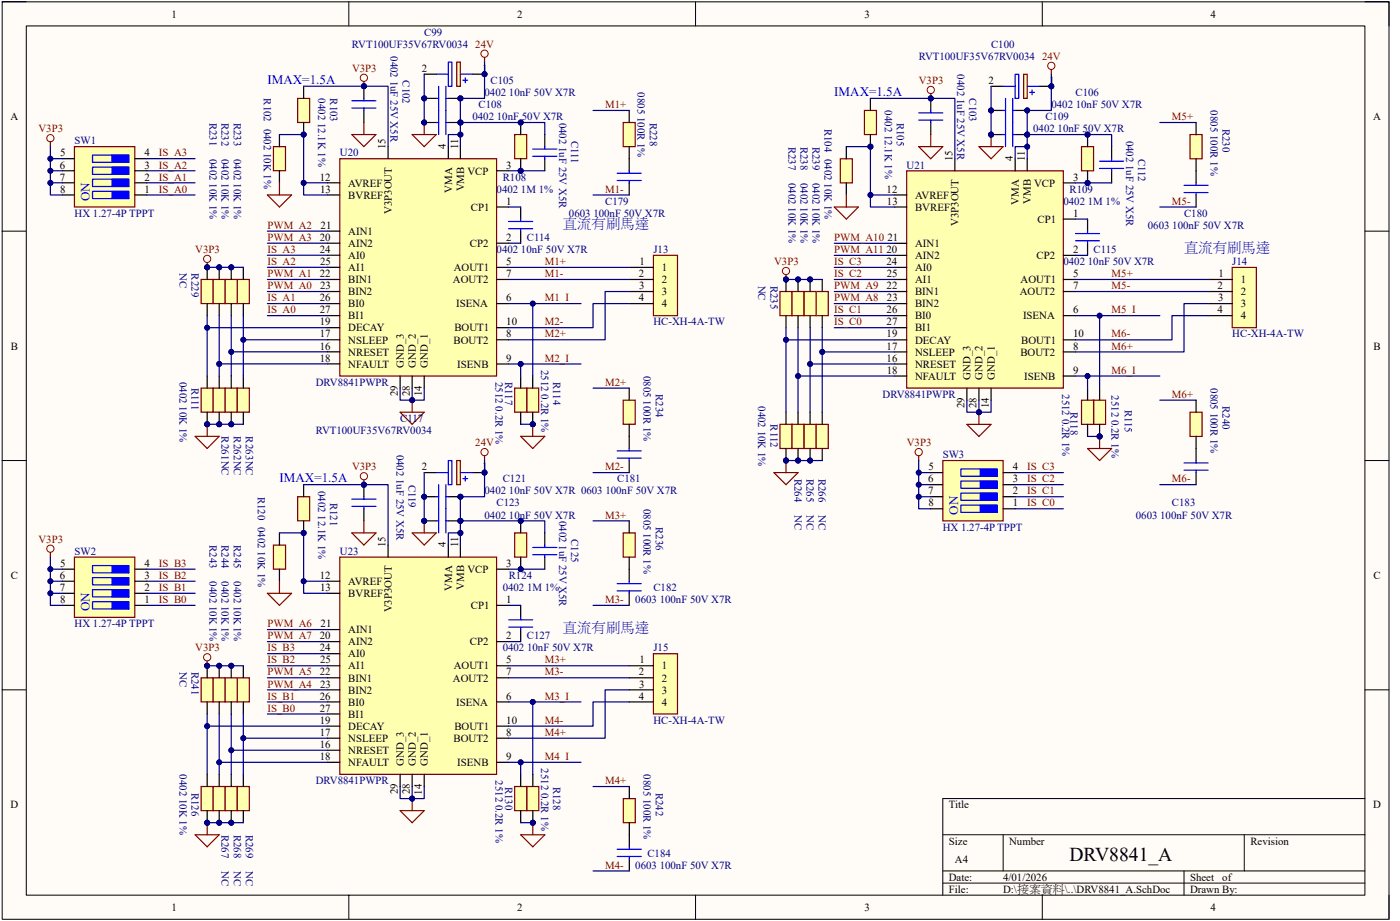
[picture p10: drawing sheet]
<svg xmlns="http://www.w3.org/2000/svg" width="295mm" height="194mm" viewBox="0 0 295 194" stroke-linecap="round" stroke-linejoin="round" font-family="sans-serif">
<defs><g id="words">
<text font-size="4.1" x="225.5" y="181.3">DRV8841_A</text>
<g font-size="3" fill="#00f">
<text x="118.7" y="48">直流有刷馬達</text>
<text x="249.7" y="53.1">直流有刷馬達</text>
<text x="118.7" y="133.2">直流有刷馬達</text>
</g>
<g font-size="2.8" fill="#00f">
<text x="56.4" y="17.6">IMAX=1.5A</text>
<text x="175.9" y="20.1">IMAX=1.5A</text>
<text x="18.9" y="42.3" transform="rotate(-90 18.9 42.3)">ON</text>
<text x="58.9" y="101.5">IMAX=1.5A</text>
<text x="202" y="108.5" transform="rotate(-90 202 108.5)">ON</text>
<text x="18.9" y="128.8" transform="rotate(-90 18.9 128.8)">ON</text>
</g>
<g font-size="2.3">
<text x="36.1" y="3.7">1</text>
<text x="109.1" y="3.7">2</text>
<text x="182.3" y="3.7">3</text>
<text x="255.3" y="3.7">4</text>
<text x="88.9" y="15.2">2</text>
<text x="101.7" y="15.2">1</text>
<text x="208.4" y="17.7">2</text>
<text x="221.2" y="17.7">1</text>
<text x="2.2" y="25.3">A</text>
<text x="289.5" y="25.3">A</text>
<text x="12.6" y="35.5">6</text>
<text x="12.7" y="32.9">5</text>
<text x="30.5" y="35.5">3</text>
<text x="30.5" y="32.9">4</text>
<text x="81.3" y="31.4" transform="rotate(-90 81.3 31.4)">15</text>
<text x="94" y="31.4" transform="rotate(-90 94 31.4)">4</text>
<text x="96.6" y="31.4" transform="rotate(-90 96.6 31.4)">11</text>
<text x="106.8" y="35.5">3</text>
<text x="200.8" y="34" transform="rotate(-90 200.8 34)">15</text>
<text x="213.5" y="34" transform="rotate(-90 213.5 34)">4</text>
<text x="216.1" y="34" transform="rotate(-90 216.1 34)">11</text>
<text x="12.6" y="38">7</text>
<text x="12.7" y="40.6">8</text>
<text x="30.5" y="40.6">1</text>
<text x="30.5" y="38">2</text>
<text x="67.4" y="38">12</text>
<text x="67.5" y="40.6">13</text>
<text x="73.4" y="39.3">AVREF</text>
<text x="73.4" y="41.9">BVREF</text>
<text x="95.3" y="40.6" transform="rotate(-90 95.3 40.6)">VMA</text>
<text x="97.8" y="40.3" transform="rotate(-90 97.8 40.3)">VMB</text>
<text x="98.5" y="36.8">VCP</text>
<text x="186.9" y="40.6">12</text>
<text x="193" y="41.9">AVREF</text>
<text x="218.1" y="39.3">VCP</text>
<text x="226.3" y="38">3</text>
<text x="82.6" y="45.1" transform="rotate(-90 82.6 45.1)">V3P3OUT</text>
<text x="99.3" y="44.4">CP1</text>
<text x="106.8" y="43.1">1</text>
<text x="187" y="43.1">13</text>
<text x="193" y="44.4">BVREF</text>
<text x="202.1" y="47.6" transform="rotate(-90 202.1 47.6)">V3P3OUT</text>
<text x="214.8" y="43.1" transform="rotate(-90 214.8 43.1)">VMA</text>
<text x="217.4" y="42.9" transform="rotate(-90 217.4 42.9)">VMB</text>
<text x="218.8" y="46.9">CP1</text>
<text x="226.3" y="45.7">1</text>
<text x="67.4" y="53.3">24</text>
<text x="67.4" y="50.7">20</text>
<text x="67.6" y="48.2">21</text>
<text x="73.4" y="49.5">AIN1</text>
<text x="73.4" y="52">AIN2</text>
<text x="99.1" y="52">CP2</text>
<text x="106.8" y="50.7">2</text>
<text x="186.9" y="53.3">20</text>
<text x="187.1" y="50.7">21</text>
<text x="193" y="52">AIN1</text>
<text x="226.3" y="53.3">2</text>
<text x="67.4" y="58.4">22</text>
<text x="67.5" y="55.8">25</text>
<text x="73.4" y="57.1">AI1</text>
<text x="73.4" y="54.6">AI0</text>
<text x="73.4" y="59.7">BIN1</text>
<text x="95.5" y="59.7">AOUT2</text>
<text x="95.7" y="57.1">AOUT1</text>
<text x="106.8" y="55.8">5</text>
<text x="106.8" y="58.4">7</text>
<text x="134.7" y="58.4">2</text>
<text x="134.9" y="55.8">1</text>
<text x="139.5" y="57.1">1</text>
<text x="139.5" y="59.7">2</text>
<text x="186.9" y="55.8">24</text>
<text x="187" y="58.4">25</text>
<text x="193" y="59.7">AI1</text>
<text x="193" y="57.1">AI0</text>
<text x="193" y="54.6">AIN2</text>
<text x="215.2" y="59.7">AOUT1</text>
<text x="218.6" y="54.6">CP2</text>
<text x="226.3" y="58.4">5</text>
<text x="256.9" y="58.4">1</text>
<text x="261.6" y="59.7">1</text>
<text x="67.4" y="63.5">26</text>
<text x="67.5" y="60.9">23</text>
<text x="73.4" y="64.7">BI0</text>
<text x="73.4" y="62.2">BIN2</text>
<text x="96.2" y="64.7">ISENA</text>
<text x="106.8" y="63.5">6</text>
<text x="134.7" y="63.5">4</text>
<text x="134.8" y="60.9">3</text>
<text x="139.5" y="62.2">3</text>
<text x="139.5" y="64.7">4</text>
<text x="186.9" y="60.9">22</text>
<text x="187" y="63.5">23</text>
<text x="193" y="64.7">BIN2</text>
<text x="193" y="62.2">BIN1</text>
<text x="215" y="62.2">AOUT2</text>
<text x="226.3" y="60.9">7</text>
<text x="256.7" y="60.9">2</text>
<text x="256.8" y="63.5">3</text>
<text x="261.6" y="62.2">2</text>
<text x="261.6" y="64.7">3</text>
<text x="67.4" y="66">27</text>
<text x="67.4" y="68.5">19</text>
<text x="67.4" y="71.1">17</text>
<text x="73.4" y="67.3">BI1</text>
<text x="73.4" y="69.8">DECAY</text>
<text x="95.8" y="69.8">BOUT1</text>
<text x="106.8" y="71.1">8</text>
<text x="106.8" y="68.5">10</text>
<text x="186.9" y="68.5">27</text>
<text x="186.9" y="66">26</text>
<text x="186.9" y="71.1">19</text>
<text x="193" y="69.8">BI1</text>
<text x="193" y="67.3">BI0</text>
<text x="215.7" y="67.3">ISENA</text>
<text x="226.3" y="66">6</text>
<text x="226.3" y="71.1">10</text>
<text x="256.7" y="66">4</text>
<text x="261.6" y="67.3">4</text>
<text x="2.3" y="73.6">B</text>
<text x="67.4" y="73.6">16</text>
<text x="67.5" y="76.2">18</text>
<text x="73.4" y="77.5">NFAULT</text>
<text x="73.4" y="72.4">NSLEEP</text>
<text x="73.4" y="74.9">NRESET</text>
<text x="85.1" y="77.4" transform="rotate(-90 85.1 77.4)">GND_3</text>
<text x="87.7" y="77.4" transform="rotate(-90 87.7 77.4)">GND_2</text>
<text x="90.2" y="77.4" transform="rotate(-90 90.2 77.4)">GND_1</text>
<text x="95.6" y="72.4">BOUT2</text>
<text x="96.4" y="77.5">ISENB</text>
<text x="106.8" y="76.2">9</text>
<text x="186.9" y="73.6">17</text>
<text x="186.9" y="76.2">16</text>
<text x="193" y="72.4">DECAY</text>
<text x="193" y="74.9">NSLEEP</text>
<text x="193" y="77.5">NRESET</text>
<text x="215.2" y="74.9">BOUT2</text>
<text x="215.3" y="72.4">BOUT1</text>
<text x="226.3" y="73.6">8</text>
<text x="289.6" y="73.6">B</text>
<text x="83.9" y="83.4" transform="rotate(-90 83.9 83.4)">29</text>
<text x="86.4" y="83.4" transform="rotate(-90 86.4 83.4)">28</text>
<text x="89" y="83.5" transform="rotate(-90 89 83.5)">14</text>
<text x="187" y="78.7">18</text>
<text x="193" y="80">NFAULT</text>
<text x="204.7" y="80" transform="rotate(-90 204.7 80)">GND_3</text>
<text x="207.2" y="80" transform="rotate(-90 207.2 80)">GND_2</text>
<text x="209.7" y="80" transform="rotate(-90 209.7 80)">GND_1</text>
<text x="215.9" y="80">ISENB</text>
<text x="226.3" y="78.7">9</text>
<text x="203.4" y="86" transform="rotate(-90 203.4 86)">29</text>
<text x="205.9" y="85.9" transform="rotate(-90 205.9 85.9)">28</text>
<text x="208.5" y="86" transform="rotate(-90 208.5 86)">14</text>
<text x="88.9" y="99.1">2</text>
<text x="101.7" y="99.1">1</text>
<text x="195.7" y="101.6">6</text>
<text x="195.8" y="99.1">5</text>
<text x="213.5" y="101.6">3</text>
<text x="213.5" y="99.1">4</text>
<text x="195.7" y="104.1">7</text>
<text x="195.7" y="106.7">8</text>
<text x="213.5" y="106.7">1</text>
<text x="213.5" y="104.1">2</text>
<text x="12.7" y="119.4">5</text>
<text x="30.5" y="119.4">4</text>
<text x="81.3" y="115.3" transform="rotate(-90 81.3 115.3)">15</text>
<text x="94" y="115.3" transform="rotate(-90 94 115.3)">4</text>
<text x="96.6" y="115.3" transform="rotate(-90 96.6 115.3)">11</text>
<text x="106.8" y="119.4">3</text>
<text x="2.3" y="121.9">C</text>
<text x="12.6" y="121.9">6</text>
<text x="12.6" y="124.5">7</text>
<text x="30.5" y="124.5">2</text>
<text x="30.5" y="121.9">3</text>
<text x="67.4" y="121.9">12</text>
<text x="67.5" y="124.5">13</text>
<text x="73.4" y="123.2">AVREF</text>
<text x="73.4" y="125.8">BVREF</text>
<text x="95.3" y="124.5" transform="rotate(-90 95.3 124.5)">VMA</text>
<text x="97.8" y="124.2" transform="rotate(-90 97.8 124.2)">VMB</text>
<text x="98.5" y="120.7">VCP</text>
<text x="289.6" y="121.9">C</text>
<text x="12.7" y="127">8</text>
<text x="30.5" y="127">1</text>
<text x="82.6" y="129" transform="rotate(-90 82.6 129)">V3P3OUT</text>
<text x="99.3" y="128.3">CP1</text>
<text x="106.8" y="127">1</text>
<text x="67.4" y="137.2">24</text>
<text x="67.4" y="134.7">20</text>
<text x="67.6" y="132.1">21</text>
<text x="73.4" y="133.4">AIN1</text>
<text x="73.4" y="135.9">AIN2</text>
<text x="99.1" y="135.9">CP2</text>
<text x="106.8" y="134.7">2</text>
<text x="67.4" y="142.3">22</text>
<text x="67.5" y="139.7">25</text>
<text x="73.4" y="141">AI1</text>
<text x="73.4" y="138.5">AI0</text>
<text x="73.4" y="143.6">BIN1</text>
<text x="95.5" y="143.6">AOUT2</text>
<text x="95.7" y="141">AOUT1</text>
<text x="106.8" y="139.7">5</text>
<text x="106.8" y="142.3">7</text>
<text x="134.7" y="142.3">2</text>
<text x="134.9" y="139.7">1</text>
<text x="139.5" y="141">1</text>
<text x="139.5" y="143.6">2</text>
<text x="67.4" y="147.4">26</text>
<text x="67.4" y="149.9">27</text>
<text x="67.5" y="144.8">23</text>
<text x="73.4" y="148.7">BI0</text>
<text x="73.4" y="146.1">BIN2</text>
<text x="96.2" y="148.7">ISENA</text>
<text x="106.8" y="147.4">6</text>
<text x="134.7" y="147.4">4</text>
<text x="134.8" y="144.8">3</text>
<text x="139.5" y="146.1">3</text>
<text x="139.5" y="148.7">4</text>
<text x="67.4" y="152.5">19</text>
<text x="67.4" y="155">17</text>
<text x="73.4" y="151.2">BI1</text>
<text x="73.4" y="153.7">DECAY</text>
<text x="95.8" y="153.7">BOUT1</text>
<text x="106.8" y="155">8</text>
<text x="106.8" y="152.5">10</text>
<text x="67.4" y="157.5">16</text>
<text x="67.5" y="160.1">18</text>
<text x="73.4" y="161.4">NFAULT</text>
<text x="73.4" y="156.3">NSLEEP</text>
<text x="73.4" y="158.8">NRESET</text>
<text x="85.1" y="161.3" transform="rotate(-90 85.1 161.3)">GND_3</text>
<text x="87.7" y="161.3" transform="rotate(-90 87.7 161.3)">GND_2</text>
<text x="90.2" y="161.3" transform="rotate(-90 90.2 161.3)">GND_1</text>
<text x="95.6" y="156.3">BOUT2</text>
<text x="96.4" y="161.4">ISENB</text>
<text x="106.8" y="160.1">9</text>
<text x="83.9" y="167.3" transform="rotate(-90 83.9 167.3)">29</text>
<text x="86.4" y="167.3" transform="rotate(-90 86.4 167.3)">28</text>
<text x="89" y="167.4" transform="rotate(-90 89 167.4)">14</text>
<text x="2.2" y="170.3">D</text>
<text x="200.1" y="170.3">Title</text>
<text x="289.6" y="170.3">D</text>
<text x="200.1" y="177.9">Size</text>
<text x="212.8" y="177.9">Number</text>
<text x="263.6" y="177.9">Revision</text>
<text x="200.1" y="185.5">Date:</text>
<text x="201.4" y="181.7">A4</text>
<text x="211.5" y="185.5">4/01/2026</text>
<text x="250.9" y="185.5">Sheet</text>
<text x="257.7" y="185.5">of</text>
<text x="36.1" y="191.9">1</text>
<text x="109.1" y="191.9">2</text>
<text x="182.3" y="191.9">3</text>
<text x="200.1" y="188.1">File:</text>
<text x="211.5" y="188.1">D:\接案資料\..\DRV8841_A.SchDoc</text>
<text x="250.9" y="188.1">Drawn By:</text>
<text x="255.3" y="191.9">4</text>
</g>
<g font-size="2.3" fill="#000080">
<text x="74.2" y="10.1">RVT100UF35V67RV0034</text>
<text x="82.3" y="11.8" transform="rotate(90 82.3 11.8)">0402 1uF 25V X5R</text>
<text x="89.5" y="7.5">C99</text>
<text x="209" y="10.1">C100</text>
<text x="84.9" y="16.9" transform="rotate(90 84.9 16.9)">C102</text>
<text x="103.4" y="17.7">C105</text>
<text x="193.7" y="12.6">RVT100UF35V67RV0034</text>
<text x="201.8" y="15.6" transform="rotate(90 201.8 15.6)">0402 1uF 25V X5R</text>
<text x="55.6" y="20.7" transform="rotate(90 55.6 20.7)">R102 0402 10K 1%</text>
<text x="67.1" y="20.7" transform="rotate(90 67.1 20.7)">0402 12.1K 1%</text>
<text x="69.6" y="20.7" transform="rotate(90 69.6 20.7)">R103</text>
<text x="100.9" y="22.8">C108</text>
<text x="102.2" y="20.2">0402 10nF 50V X7R</text>
<text x="134.4" y="19.5" transform="rotate(90 134.4 19.5)">0805 100R 1%</text>
<text x="186.6" y="23.3" transform="rotate(90 186.6 23.3)">0402 12.1K 1%</text>
<text x="204.4" y="20.7" transform="rotate(90 204.4 20.7)">C103</text>
<text x="221.7" y="22.8">0402 10nF 50V X7R</text>
<text x="226.8" y="20.2">C106</text>
<text x="255.2" y="23.3" transform="rotate(90 255.2 23.3)">0805 100R 1%</text>
<text x="44.2" y="25.8" transform="rotate(90 44.2 25.8)">R231</text>
<text x="46.7" y="25.8" transform="rotate(90 46.7 25.8)">R232</text>
<text x="49.3" y="25.8" transform="rotate(90 49.3 25.8)">R233</text>
<text x="99.6" y="25.3">0402 10nF 50V X7R</text>
<text x="117.9" y="25.8" transform="rotate(90 117.9 25.8)">0402 1uF 25V X5R</text>
<text x="120.5" y="29.6" transform="rotate(90 120.5 29.6)">C111</text>
<text x="137" y="25.8" transform="rotate(90 137 25.8)">R228</text>
<text x="173.9" y="27.1" transform="rotate(90 173.9 27.1)">R104 0402 10K 1%</text>
<text x="189.1" y="25.8" transform="rotate(90 189.1 25.8)">R105</text>
<text x="217.9" y="27.9">0402 10nF 50V X7R</text>
<text x="220.4" y="25.3">C109</text>
<text x="237.4" y="29.6" transform="rotate(90 237.4 29.6)">0402 1uF 25V X5R</text>
<text x="257.8" y="27.1" transform="rotate(90 257.8 27.1)">R230</text>
<text x="15.7" y="30.4">SW1</text>
<text x="44.2" y="33.4" transform="rotate(90 44.2 33.4)">0402 10K 1%</text>
<text x="46.7" y="33.4" transform="rotate(90 46.7 33.4)">0402 10K 1%</text>
<text x="49.3" y="33.4" transform="rotate(90 49.3 33.4)">0402 10K 1%</text>
<text x="71.7" y="32.9">U20</text>
<text x="166.2" y="30.9" transform="rotate(90 166.2 30.9)">R237</text>
<text x="168.8" y="30.9" transform="rotate(90 168.8 30.9)">R238</text>
<text x="171.3" y="30.9" transform="rotate(90 171.3 30.9)">R239</text>
<text x="191.2" y="35.5">U21</text>
<text x="240" y="33.4" transform="rotate(90 240 33.4)">C112</text>
<text x="104.7" y="40.6">0402 1M 1%</text>
<text x="106" y="38">R108</text>
<text x="166.2" y="38.5" transform="rotate(90 166.2 38.5)">0402 10K 1%</text>
<text x="168.8" y="38.5" transform="rotate(90 168.8 38.5)">0402 10K 1%</text>
<text x="171.3" y="38.5" transform="rotate(90 171.3 38.5)">0402 10K 1%</text>
<text x="225.5" y="40.6">R109</text>
<text x="15.7" y="45.7">HX 1.27-4P TPPT</text>
<text x="120" y="45.7">0603 100nF 50V X7R</text>
<text x="127.6" y="43.1">C179</text>
<text x="224.2" y="43.1">0402 1M 1%</text>
<text x="249.7" y="45.7">C180</text>
<text x="104.7" y="53.3">0402 10nF 50V X7R</text>
<text x="111.1" y="50.7">C114</text>
<text x="137.8" y="53.3">J13</text>
<text x="230.6" y="53.3">C115</text>
<text x="242" y="48.2">0603 100nF 50V X7R</text>
<text x="37.8" y="57.6" transform="rotate(90 37.8 57.6)">NC</text>
<text x="40.4" y="57.6" transform="rotate(90 40.4 57.6)">R229</text>
<text x="224.2" y="55.8">0402 10nF 50V X7R</text>
<text x="259.8" y="55.8">J14</text>
<text x="159.9" y="60.1" transform="rotate(90 159.9 60.1)">NC</text>
<text x="162.4" y="60.1" transform="rotate(90 162.4 60.1)">R235</text>
<text x="137.8" y="68.5">HC-XH-4A-TW</text>
<text x="259.8" y="71.1">HC-XH-4A-TW</text>
<text x="114.1" y="77.9" transform="rotate(90 114.1 77.9)">2512 0.2R 1%</text>
<text x="37.8" y="80.5" transform="rotate(90 37.8 80.5)">0402 10K 1%</text>
<text x="40.4" y="81.7" transform="rotate(90 40.4 81.7)">R111</text>
<text x="66.6" y="81.3">DRV8841PWPR</text>
<text x="104.5" y="80.5" transform="rotate(90 104.5 80.5)">2512 0.2R 1%</text>
<text x="106.5" y="80.5" transform="rotate(90 106.5 80.5)">R117</text>
<text x="116.6" y="80.5" transform="rotate(90 116.6 80.5)">R114</text>
<text x="135.7" y="79.2" transform="rotate(90 135.7 79.2)">0805 100R 1%</text>
<text x="138.3" y="83" transform="rotate(90 138.3 83)">R234</text>
<text x="186.1" y="83.8">DRV8841PWPR</text>
<text x="224" y="83" transform="rotate(90 224 83)">2512 0.2R 1%</text>
<text x="234.4" y="83.3" transform="rotate(90 234.4 83.3)">2512 0.2R 1%</text>
<text x="255.2" y="81.7" transform="rotate(90 255.2 81.7)">0805 100R 1%</text>
<text x="84.4" y="88.9">C117</text>
<text x="159.9" y="85.6" transform="rotate(90 159.9 85.6)">0402 10K 1%</text>
<text x="162.4" y="89.4" transform="rotate(90 162.4 89.4)">R112</text>
<text x="225.7" y="86.8" transform="rotate(90 225.7 86.8)">R118</text>
<text x="237.2" y="86.3" transform="rotate(90 237.2 86.3)">R115</text>
<text x="257.8" y="85.6" transform="rotate(90 257.8 85.6)">R240</text>
<text x="46.7" y="91.9" transform="rotate(90 46.7 91.9)">R261NC</text>
<text x="49.3" y="91.9" transform="rotate(90 49.3 91.9)">R262NC</text>
<text x="51.8" y="91.9" transform="rotate(90 51.8 91.9)">R263NC</text>
<text x="66.6" y="91.4">RVT100UF35V67RV0034</text>
<text x="83.6" y="95.7" transform="rotate(90 83.6 95.7)">0402 1uF 25V X5R</text>
<text x="106" y="101.6">C121</text>
<text x="130.1" y="101.6">C181</text>
<text x="167.5" y="100.8" transform="rotate(90 167.5 100.8)">R264</text>
<text x="170" y="100.8" transform="rotate(90 170 100.8)">R265</text>
<text x="172.6" y="100.8" transform="rotate(90 172.6 100.8)">R266</text>
<text x="198.8" y="96.5">SW3</text>
<text x="54.4" y="104.6" transform="rotate(90 54.4 104.6)">R120 0402 10K 1%</text>
<text x="67.1" y="103.4" transform="rotate(90 67.1 103.4)">0402 12.1K 1%</text>
<text x="69.6" y="105.9" transform="rotate(90 69.6 105.9)">R121</text>
<text x="86.1" y="102.1" transform="rotate(90 86.1 102.1)">C119</text>
<text x="102.2" y="104.1">0402 10nF 50V X7R 0603 100nF 50V X7R</text>
<text x="104.7" y="106.7">C123</text>
<text x="135.7" y="107.2" transform="rotate(90 135.7 107.2)">0805 100R 1%</text>
<text x="247.1" y="106.7">C183</text>
<text x="102.2" y="109.2">0402 10nF 50V X7R</text>
<text x="117.9" y="109.7" transform="rotate(90 117.9 109.7)">0402 1uF 25V X5R</text>
<text x="120.5" y="113.5" transform="rotate(90 120.5 113.5)">C125</text>
<text x="138.3" y="111" transform="rotate(90 138.3 111)">R236</text>
<text x="167.5" y="108.5" transform="rotate(90 167.5 108.5)">NC</text>
<text x="170" y="108.5" transform="rotate(90 170 108.5)">NC</text>
<text x="172.6" y="108.5" transform="rotate(90 172.6 108.5)">NC</text>
<text x="198.8" y="111.8">HX 1.27-4P TPPT</text>
<text x="239.5" y="109.2">0603 100nF 50V X7R</text>
<text x="15.7" y="116.9">SW2</text>
<text x="44.2" y="114.8" transform="rotate(90 44.2 114.8)">R243</text>
<text x="46.7" y="114.8" transform="rotate(90 46.7 114.8)">R244</text>
<text x="49.3" y="114.8" transform="rotate(90 49.3 114.8)">R245</text>
<text x="71.7" y="116.9">U23</text>
<text x="44.2" y="122.4" transform="rotate(90 44.2 122.4)">0402 10K 1%</text>
<text x="46.7" y="122.4" transform="rotate(90 46.7 122.4)">0402 10K 1%</text>
<text x="49.3" y="122.4" transform="rotate(90 49.3 122.4)">0402 10K 1%</text>
<text x="106" y="124.5">0402 1M 1%</text>
<text x="107.3" y="121.9">R124</text>
<text x="137.8" y="124.5">C182</text>
<text x="134" y="127">0603 100nF 50V X7R</text>
<text x="15.7" y="132.1">HX 1.27-4P TPPT</text>
<text x="106" y="137.2">0402 10nF 50V X7R</text>
<text x="111.1" y="134.7">C127</text>
<text x="137.8" y="137.2">J15</text>
<text x="37.8" y="141.5" transform="rotate(90 37.8 141.5)">NC</text>
<text x="40.4" y="141.5" transform="rotate(90 40.4 141.5)">R241</text>
<text x="137.8" y="152.5">HC-XH-4A-TW</text>
<text x="114.1" y="161.8" transform="rotate(90 114.1 161.8)">2512 0.2R 1%</text>
<text x="37.8" y="163.1" transform="rotate(90 37.8 163.1)">0402 10K 1%</text>
<text x="40.4" y="166.9" transform="rotate(90 40.4 166.9)">R126</text>
<text x="66.6" y="165.2">DRV8841PWPR</text>
<text x="104.5" y="164.4" transform="rotate(90 104.5 164.4)">2512 0.2R 1%</text>
<text x="106.5" y="165.7" transform="rotate(90 106.5 165.7)">R130</text>
<text x="116.6" y="165.7" transform="rotate(90 116.6 165.7)">R128</text>
<text x="135.7" y="163.1" transform="rotate(90 135.7 163.1)">0805 100R 1%</text>
<text x="138.3" y="166.9" transform="rotate(90 138.3 166.9)">R242</text>
<text x="46.7" y="175.8" transform="rotate(90 46.7 175.8)">R267</text>
<text x="49.3" y="175.8" transform="rotate(90 49.3 175.8)">R268</text>
<text x="51.8" y="175.8" transform="rotate(90 51.8 175.8)">R269</text>
<text x="46.7" y="183.5" transform="rotate(90 46.7 183.5)">NC</text>
<text x="49.3" y="183.5" transform="rotate(90 49.3 183.5)">NC</text>
<text x="51.8" y="183.5" transform="rotate(90 51.8 183.5)">NC</text>
<text x="134" y="183">0603 100nF 50V X7R</text>
<text x="136.5" y="180.4">C184</text>
</g>
<g font-size="2.3" fill="#800000">
<text x="100.2" y="10.1">24V</text>
<text x="74.2" y="15.2">V3P3</text>
<text x="193.7" y="17.7">V3P3</text>
<text x="219.7" y="12.6">24V</text>
<text x="127.6" y="22.8">M1+</text>
<text x="8.1" y="27.9">V3P3</text>
<text x="247.1" y="25.3">M5+</text>
<text x="33.5" y="35.5">IS_A2</text>
<text x="33.5" y="32.9">IS_A3</text>
<text x="33.5" y="40.6">IS_A0</text>
<text x="33.5" y="38">IS_A1</text>
<text x="127.6" y="40.6">M1-</text>
<text x="247.1" y="43.1">M5-</text>
<text x="41.2" y="53.3">V3P3</text>
<text x="56.4" y="53.3">IS_A3</text>
<text x="56.4" y="48.2">PWM_A2</text>
<text x="56.4" y="50.7">PWM_A3</text>
<text x="175.9" y="50.7">PWM_A10</text>
<text x="175.9" y="53.3">PWM_A11</text>
<text x="56.4" y="55.8">IS_A2</text>
<text x="56.4" y="58.4">PWM_A1</text>
<text x="114.9" y="55.8">M1+</text>
<text x="114.9" y="58.4">M1-</text>
<text x="163.2" y="55.8">V3P3</text>
<text x="175.9" y="58.4">IS_C2</text>
<text x="175.9" y="55.8">IS_C3</text>
<text x="234.4" y="58.4">M5+</text>
<text x="56.4" y="63.5">IS_A1</text>
<text x="56.4" y="60.9">PWM_A0</text>
<text x="114.9" y="63.5">M1_I</text>
<text x="175.9" y="63.5">PWM_A8</text>
<text x="175.9" y="60.9">PWM_A9</text>
<text x="234.4" y="60.9">M5-</text>
<text x="56.4" y="66">IS_A0</text>
<text x="114.9" y="68.5">M2-</text>
<text x="114.9" y="71.1">M2+</text>
<text x="175.9" y="68.5">IS_C0</text>
<text x="175.9" y="66">IS_C1</text>
<text x="234.4" y="71.1">M6-</text>
<text x="234.4" y="66">M5_I</text>
<text x="114.9" y="76.2">M2_I</text>
<text x="234.4" y="73.6">M6+</text>
<text x="127.6" y="81.3">M2+</text>
<text x="234.4" y="78.7">M6_I</text>
<text x="247.1" y="83.8">M6+</text>
<text x="100.2" y="94">24V</text>
<text x="191.2" y="94">V3P3</text>
<text x="74.2" y="99.1">V3P3</text>
<text x="127.6" y="99.1">M2-</text>
<text x="216.6" y="101.6">IS_C2</text>
<text x="216.6" y="99.1">IS_C3</text>
<text x="247.1" y="101.6">M6-</text>
<text x="216.6" y="106.7">IS_C0</text>
<text x="216.6" y="104.1">IS_C1</text>
<text x="127.6" y="109.2">M3+</text>
<text x="8.1" y="114.3">V3P3</text>
<text x="33.5" y="119.4">IS_B3</text>
<text x="33.5" y="124.5">IS_B1</text>
<text x="33.5" y="121.9">IS_B2</text>
<text x="33.5" y="127">IS_B0</text>
<text x="127.6" y="127">M3-</text>
<text x="41.2" y="137.2">V3P3</text>
<text x="56.4" y="137.2">IS_B3</text>
<text x="56.4" y="132.1">PWM_A6</text>
<text x="56.4" y="134.7">PWM_A7</text>
<text x="56.4" y="139.7">IS_B2</text>
<text x="56.4" y="142.3">PWM_A5</text>
<text x="114.9" y="139.7">M3+</text>
<text x="114.9" y="142.3">M3-</text>
<text x="56.4" y="149.9">IS_B0</text>
<text x="56.4" y="147.4">IS_B1</text>
<text x="56.4" y="144.8">PWM_A4</text>
<text x="114.9" y="147.4">M3_I</text>
<text x="114.9" y="155">M4+</text>
<text x="114.9" y="152.5">M4-</text>
<text x="114.9" y="160.1">M4_I</text>
<text x="127.6" y="165.2">M4+</text>
<text x="127.6" y="183">M4-</text>
</g>
</g></defs>
<path d="M.5 .4h292.4v193.2h-292.4z" fill="#fffcf8"/>
<path d="M.5 .4h292.4v193.2h-292.4z" fill="none" stroke="#000" stroke-width=".21"/>
<path d="M5.5 5.5h282.3v183.1h-282.3z" fill="#fffcf8"/>
<g fill="none" stroke="#000" stroke-width=".21">
<path d="M.4 .4h5.1M5.5 5.5h282.3v183.1h-282.3zM73.5 .4v5.1M146.7 .4v5.1M219.8 .4v5.1M287.8 .4h5.1v5.1M.4 48.7h5.1M287.8 48.7h5.1M.4 97h5.1M287.8 97h5.1M.4 145.3h5.1M287.8 145.3h5.1"/>
<path d="M198.8 175.8h89M211.5 175.8v7.7M262.4 175.8v7.7M287.8 168.2h-89v20.4M73.5 188.6v5M146.7 188.6v5M198.8 183.5h89M198.8 186h89M219.8 188.6v5M249.7 183.5v5.1M292.9 188.6v5"/>
</g>
<path d="M71.6 33.4h33.1v45.8h-33.1z" fill="#ffffb0"/>
<path d="M102.2 12.1v1M71.6 33.4h33.1v45.8h-33.1z" fill="none" stroke="#800000" stroke-width=".25"/>
<g fill="none" stroke="#000" stroke-width=".25">
<path d="M69.1 38.5h2.5M81.8 30.9v2.5M94.5 30.9v2.5M97.1 30.9v2.5M104.7 36h2.5M69.1 51.2h2.5M69.1 58.9h2.5M69.1 41.1h2.5M69.1 56.3h2.5M69.1 53.8h2.5M69.1 48.7h2.5M104.7 43.6h2.5"/>
<path d="M104.7 51.2h2.5M104.7 56.3h2.5M104.7 58.9h2.5M69.1 63.9h2.5M69.1 71.6h2.5M69.1 76.6h2.5M69.1 69h2.5M69.1 66.5h2.5M69.1 61.4h2.5M69.1 74.1h2.5M84.4 79.2v2.5M86.9 79.2v2.5"/>
<path d="M89.4 79.2v2.5M104.7 63.9h2.5M104.7 71.6h2.5M104.7 76.7h2.5M104.7 69h2.5"/>
</g>
<circle cx="102.2" cy="11.3" r=".76" fill="none" stroke="#800000" stroke-width=".21"/>
<path d="M56.4 48.7h12.7M56.4 51.2h12.7" fill="none" stroke="#000080" stroke-width=".25"/>
<circle cx="102.2" cy="15.6" r=".51" fill="#000080"/>
<circle cx="102.2" cy="15.6" r=".51" fill="none" stroke="#000080" stroke-width=".21"/>
<path d="M96.3 13.1h.8v5.1h-.8z" fill="#ffffb0"/>
<path d="M96.3 13.1h.8v5.1h-.8z" fill="none" stroke="#800000" stroke-width=".25"/>
<path d="M99.6 15.6h2.6" fill="none" stroke="#000" stroke-width=".25"/>
<circle cx="102.2" cy="15.6" r=".51" fill="#000080"/>
<circle cx="102.2" cy="15.6" r=".51" fill="none" stroke="#000080" stroke-width=".21"/>
<path d="M89.4 15.6h2.6" fill="none" stroke="#000" stroke-width=".25"/>
<path d="M92 15.6h2.5M94.5 13.1h.8v5.1h-.8zM97.1 15.6h2.5M97.6 16.9h1M98.1 16.4v1" fill="none" stroke="#00f" stroke-width=".25"/>
<circle cx="89.4" cy="20.7" r=".51" fill="#000080"/>
<circle cx="89.4" cy="20.7" r=".51" fill="none" stroke="#000080" stroke-width=".21"/>
<circle cx="97.1" cy="20.7" r=".51" fill="#000080"/>
<circle cx="97.1" cy="20.7" r=".51" fill="none" stroke="#000080" stroke-width=".21"/>
<path d="M89.4 20.7h2.6" fill="none" stroke="#000" stroke-width=".25"/>
<circle cx="89.4" cy="20.7" r=".51" fill="#000080"/>
<circle cx="89.4" cy="20.7" r=".51" fill="none" stroke="#000080" stroke-width=".21"/>
<path d="M94.5 20.7h2.6" fill="none" stroke="#000" stroke-width=".25"/>
<circle cx="97.1" cy="20.7" r=".51" fill="#000080"/>
<circle cx="97.1" cy="20.7" r=".51" fill="none" stroke="#000080" stroke-width=".21"/>
<path d="M92.5 18.2v5.1M94 18.2v5.1M92 20.7h.5M94 20.7h.5" fill="none" stroke="#00f" stroke-width=".25"/>
<circle cx="97.1" cy="25.8" r=".51" fill="#000080"/>
<circle cx="97.1" cy="25.8" r=".51" fill="none" stroke="#000080" stroke-width=".21"/>
<circle cx="89.4" cy="25.8" r=".51" fill="#000080"/>
<circle cx="89.4" cy="25.8" r=".51" fill="none" stroke="#000080" stroke-width=".21"/>
<path d="M94.5 25.8h2.6" fill="none" stroke="#000" stroke-width=".25"/>
<circle cx="97.1" cy="25.8" r=".51" fill="#000080"/>
<circle cx="97.1" cy="25.8" r=".51" fill="none" stroke="#000080" stroke-width=".21"/>
<path d="M89.4 25.8h2.6" fill="none" stroke="#000" stroke-width=".25"/>
<circle cx="89.4" cy="25.8" r=".51" fill="#000080"/>
<circle cx="89.4" cy="25.8" r=".51" fill="none" stroke="#000080" stroke-width=".21"/>
<path d="M92 25.8h.5M92.5 23.3v5M94 23.3v5M94 25.8h.5" fill="none" stroke="#00f" stroke-width=".25"/>
<path d="M86.9 28.3h5.1l-2.6 2.6zM89.4 25.8v2.5" fill="none" stroke="#800000" stroke-width=".25"/>
<circle cx="89.4" cy="25.8" r=".51" fill="#000080"/>
<circle cx="89.4" cy="25.8" r=".51" fill="none" stroke="#000080" stroke-width=".21"/>
<circle cx="76.7" cy="18.2" r=".51" fill="#000080"/>
<circle cx="76.7" cy="18.2" r=".51" fill="none" stroke="#000080" stroke-width=".21"/>
<path d="M76.7 18.2v2.5" fill="none" stroke="#000" stroke-width=".25"/>
<circle cx="76.7" cy="18.2" r=".51" fill="#000080"/>
<circle cx="76.7" cy="18.2" r=".51" fill="none" stroke="#000080" stroke-width=".21"/>
<path d="M76.7 23.3v2.5" fill="none" stroke="#000" stroke-width=".25"/>
<path d="M74.2 21.2h5.1M74.2 22.8h5.1M76.7 20.7v.5M76.7 22.8v.5" fill="none" stroke="#00f" stroke-width=".25"/>
<path d="M76.7 17.1v1.1M74.2 28.3h5.1l-2.6 2.6zM76.7 25.8v2.5" fill="none" stroke="#800000" stroke-width=".25"/>
<circle cx="76.7" cy="16.4" r=".76" fill="none" stroke="#800000" stroke-width=".21"/>
<circle cx="76.7" cy="18.2" r=".51" fill="#000080"/>
<circle cx="76.7" cy="18.2" r=".51" fill="none" stroke="#000080" stroke-width=".21"/>
<circle cx="64" cy="28.3" r=".51" fill="#000080"/>
<circle cx="64" cy="28.3" r=".51" fill="none" stroke="#000080" stroke-width=".21"/>
<path d="M62.8 20.7h2.5v5.1h-2.5z" fill="#ffffb0"/>
<path d="M62.8 20.7h2.5v5.1h-2.5z" fill="none" stroke="#800000" stroke-width=".25"/>
<path d="M64 18.2v2.5M64 25.8v2.5" fill="none" stroke="#000" stroke-width=".25"/>
<circle cx="64" cy="28.3" r=".51" fill="#000080"/>
<circle cx="64" cy="28.3" r=".51" fill="none" stroke="#000080" stroke-width=".21"/>
<path d="M57.7 30.9h2.5v5.1h-2.5z" fill="#ffffb0"/>
<path d="M57.7 30.9h2.5v5.1h-2.5zM58.9 38.5v2.6M56.4 41.1h5.1l-2.6 2.5z" fill="none" stroke="#800000" stroke-width=".25"/>
<path d="M58.9 28.3v2.6M58.9 36v2.5M114.9 28.3v2.6M114.9 33.4v2.6M109.8 43.6v2.5M109.8 48.7v2.5" fill="none" stroke="#000" stroke-width=".25"/>
<path d="M112.3 32.9h5.1M112.3 31.4h5.1M114.9 30.9v.5M114.9 32.9v.5M107.2 46.7h5.1M107.2 48.2h5.1M109.8 46.1v.6M109.8 48.2v.5" fill="none" stroke="#00f" stroke-width=".25"/>
<circle cx="109.8" cy="36" r=".51" fill="#000080"/>
<circle cx="109.8" cy="36" r=".51" fill="none" stroke="#000080" stroke-width=".21"/>
<circle cx="109.8" cy="25.8" r=".51" fill="#000080"/>
<circle cx="109.8" cy="25.8" r=".51" fill="none" stroke="#000080" stroke-width=".21"/>
<path d="M108.5 28.3h2.6v5.1h-2.6z" fill="#ffffb0"/>
<path d="M108.5 28.3h2.6v5.1h-2.6z" fill="none" stroke="#800000" stroke-width=".25"/>
<path d="M109.8 33.4v2.6" fill="none" stroke="#000" stroke-width=".25"/>
<circle cx="109.8" cy="36" r=".51" fill="#000080"/>
<circle cx="109.8" cy="36" r=".51" fill="none" stroke="#000080" stroke-width=".21"/>
<path d="M109.8 25.8v2.5" fill="none" stroke="#000" stroke-width=".25"/>
<circle cx="109.8" cy="25.8" r=".51" fill="#000080"/>
<circle cx="109.8" cy="25.8" r=".51" fill="none" stroke="#000080" stroke-width=".21"/>
<circle cx="112.3" cy="89.4" r=".51" fill="#000080"/>
<circle cx="112.3" cy="89.4" r=".51" fill="none" stroke="#000080" stroke-width=".21"/>
<path d="M111.1 81.7h2.5v5.1h-2.5z" fill="#ffffb0"/>
<path d="M111.1 81.7h2.5v5.1h-2.5z" fill="none" stroke="#800000" stroke-width=".25"/>
<path d="M112.3 86.8v2.6" fill="none" stroke="#000" stroke-width=".25"/>
<circle cx="112.3" cy="89.4" r=".51" fill="#000080"/>
<circle cx="112.3" cy="89.4" r=".51" fill="none" stroke="#000080" stroke-width=".21"/>
<path d="M112.3 79.2v2.5" fill="none" stroke="#000" stroke-width=".25"/>
<path d="M109.8 91.9h5.1l-2.6 2.6zM112.3 89.4v2.5" fill="none" stroke="#800000" stroke-width=".25"/>
<circle cx="112.3" cy="89.4" r=".51" fill="#000080"/>
<circle cx="112.3" cy="89.4" r=".51" fill="none" stroke="#000080" stroke-width=".21"/>
<path d="M108.5 81.7h2.6v5.1h-2.6z" fill="#ffffb0"/>
<path d="M108.5 81.7h2.6v5.1h-2.6z" fill="none" stroke="#800000" stroke-width=".25"/>
<path d="M109.8 79.2v2.5M109.8 86.8v2.6" fill="none" stroke="#000" stroke-width=".25"/>
<path d="M109.8 89.4h2.5" fill="none" stroke="#000080" stroke-width=".25"/>
<circle cx="112.3" cy="89.4" r=".51" fill="#000080"/>
<circle cx="112.3" cy="89.4" r=".51" fill="none" stroke="#000080" stroke-width=".21"/>
<path d="M109.8 76.7v2.5" fill="none" stroke="#000080" stroke-width=".25"/>
<circle cx="109.8" cy="76.7" r=".51" fill="#000080"/>
<circle cx="109.8" cy="76.7" r=".51" fill="none" stroke="#000080" stroke-width=".21"/>
<path d="M107.2 36h7.7M107.2 51.2h2.6M107.2 43.6h2.6" fill="none" stroke="#000080" stroke-width=".25"/>
<circle cx="109.8" cy="36" r=".51" fill="#000080"/>
<circle cx="109.8" cy="36" r=".51" fill="none" stroke="#000080" stroke-width=".21"/>
<path d="M97.1 28.3h-2.6v2.6" fill="none" stroke="#000080" stroke-width=".25"/>
<circle cx="97.1" cy="28.3" r=".51" fill="#000080"/>
<circle cx="97.1" cy="28.3" r=".51" fill="none" stroke="#000080" stroke-width=".21"/>
<path d="M64 18.2h17.8v12.7" fill="none" stroke="#000080" stroke-width=".25"/>
<circle cx="76.7" cy="18.2" r=".51" fill="#000080"/>
<circle cx="76.7" cy="18.2" r=".51" fill="none" stroke="#000080" stroke-width=".21"/>
<path d="M64 38.5h5.1" fill="none" stroke="#000080" stroke-width=".25"/>
<circle cx="64" cy="38.5" r=".51" fill="#000080"/>
<circle cx="64" cy="38.5" r=".51" fill="none" stroke="#000080" stroke-width=".21"/>
<path d="M89.4 15.6v10.2" fill="none" stroke="#000080" stroke-width=".25"/>
<circle cx="89.4" cy="20.7" r=".51" fill="#000080"/>
<circle cx="89.4" cy="20.7" r=".51" fill="none" stroke="#000080" stroke-width=".21"/>
<circle cx="89.4" cy="25.8" r=".51" fill="#000080"/>
<circle cx="89.4" cy="25.8" r=".51" fill="none" stroke="#000080" stroke-width=".21"/>
<path d="M102.2 13.1v7.6h-5.1v10.2" fill="none" stroke="#000080" stroke-width=".25"/>
<circle cx="97.1" cy="28.3" r=".51" fill="#000080"/>
<circle cx="97.1" cy="28.3" r=".51" fill="none" stroke="#000080" stroke-width=".21"/>
<circle cx="97.1" cy="25.8" r=".51" fill="#000080"/>
<circle cx="97.1" cy="25.8" r=".51" fill="none" stroke="#000080" stroke-width=".21"/>
<circle cx="97.1" cy="20.7" r=".51" fill="#000080"/>
<circle cx="97.1" cy="20.7" r=".51" fill="none" stroke="#000080" stroke-width=".21"/>
<circle cx="102.2" cy="15.6" r=".51" fill="#000080"/>
<circle cx="102.2" cy="15.6" r=".51" fill="none" stroke="#000080" stroke-width=".21"/>
<path d="M97.1 25.8h17.8v2.5" fill="none" stroke="#000080" stroke-width=".25"/>
<circle cx="109.8" cy="25.8" r=".51" fill="#000080"/>
<circle cx="109.8" cy="25.8" r=".51" fill="none" stroke="#000080" stroke-width=".21"/>
<circle cx="97.1" cy="25.8" r=".51" fill="#000080"/>
<circle cx="97.1" cy="25.8" r=".51" fill="none" stroke="#000080" stroke-width=".21"/>
<path d="M84.4 86.8h5l-2.5 2.6zM86.9 84.3v2.5" fill="none" stroke="#800000" stroke-width=".25"/>
<circle cx="86.9" cy="84.3" r=".51" fill="#000080"/>
<circle cx="86.9" cy="84.3" r=".51" fill="none" stroke="#000080" stroke-width=".21"/>
<path d="M84.4 81.7v2.6h5v-2.6" fill="none" stroke="#000080" stroke-width=".25"/>
<circle cx="86.9" cy="84.3" r=".51" fill="#000080"/>
<circle cx="86.9" cy="84.3" r=".51" fill="none" stroke="#000080" stroke-width=".21"/>
<path d="M86.9 81.7v2.6" fill="none" stroke="#000080" stroke-width=".25"/>
<circle cx="86.9" cy="84.3" r=".51" fill="#000080"/>
<circle cx="86.9" cy="84.3" r=".51" fill="none" stroke="#000080" stroke-width=".21"/>
<path d="M107.2 76.7h15.3" fill="none" stroke="#000080" stroke-width=".25"/>
<circle cx="109.8" cy="76.7" r=".51" fill="#000080"/>
<circle cx="109.8" cy="76.7" r=".51" fill="none" stroke="#000080" stroke-width=".21"/>
<path d="M112.3 63.9v15.3" fill="none" stroke="#000080" stroke-width=".25"/>
<circle cx="112.3" cy="63.9" r=".51" fill="#000080"/>
<circle cx="112.3" cy="63.9" r=".51" fill="none" stroke="#000080" stroke-width=".21"/>
<path d="M107.2 63.9h15.3" fill="none" stroke="#000080" stroke-width=".25"/>
<circle cx="112.3" cy="63.9" r=".51" fill="#000080"/>
<circle cx="112.3" cy="63.9" r=".51" fill="none" stroke="#000080" stroke-width=".21"/>
<path d="M71.6 117.4h33.1v45.7h-33.1z" fill="#ffffb0"/>
<path d="M102.2 96v1M71.6 117.4h33.1v45.7h-33.1z" fill="none" stroke="#800000" stroke-width=".25"/>
<g fill="none" stroke="#000" stroke-width=".25">
<path d="M81.8 114.8v2.6M94.5 114.8v2.6M97.1 114.8v2.6M104.7 119.9h2.5M69.1 135.2h2.5M69.1 122.4h2.5M69.1 125h2.5M69.1 137.7h2.5M69.1 132.6h2.5M104.7 127.5h2.5M104.7 135.2h2.5M69.1 140.2h2.5"/>
<path d="M69.1 147.9h2.5M69.1 142.8h2.5M69.1 155.5h2.5M69.1 153h2.5M69.1 150.4h2.5M69.1 145.3h2.5M69.1 158h2.5M104.7 140.2h2.5M104.7 147.9h2.5M104.7 142.8h2.5M104.7 155.5h2.5M104.7 153h2.5"/>
<path d="M69.1 160.6h2.5M84.4 163.1v2.6M86.9 163.1v2.6M89.4 163.1v2.6M104.7 160.6h2.5"/>
</g>
<circle cx="102.2" cy="95.2" r=".76" fill="none" stroke="#800000" stroke-width=".21"/>
<path d="M56.4 132.6h12.7M56.4 135.2h12.7" fill="none" stroke="#000080" stroke-width=".25"/>
<circle cx="102.2" cy="99.6" r=".51" fill="#000080"/>
<circle cx="102.2" cy="99.6" r=".51" fill="none" stroke="#000080" stroke-width=".21"/>
<path d="M96.3 97h.8v5.1h-.8z" fill="#ffffb0"/>
<path d="M96.3 97h.8v5.1h-.8z" fill="none" stroke="#800000" stroke-width=".25"/>
<path d="M99.6 99.6h2.6" fill="none" stroke="#000" stroke-width=".25"/>
<circle cx="102.2" cy="99.6" r=".51" fill="#000080"/>
<circle cx="102.2" cy="99.6" r=".51" fill="none" stroke="#000080" stroke-width=".21"/>
<path d="M89.4 99.6h2.6" fill="none" stroke="#000" stroke-width=".25"/>
<path d="M92 99.6h2.5M94.5 97h.8v5.1h-.8zM97.1 99.6h2.5M97.6 100.8h1M98.1 100.3v1" fill="none" stroke="#00f" stroke-width=".25"/>
<circle cx="89.4" cy="104.6" r=".51" fill="#000080"/>
<circle cx="89.4" cy="104.6" r=".51" fill="none" stroke="#000080" stroke-width=".21"/>
<circle cx="97.1" cy="104.6" r=".51" fill="#000080"/>
<circle cx="97.1" cy="104.6" r=".51" fill="none" stroke="#000080" stroke-width=".21"/>
<path d="M89.4 104.6h2.6" fill="none" stroke="#000" stroke-width=".25"/>
<circle cx="89.4" cy="104.6" r=".51" fill="#000080"/>
<circle cx="89.4" cy="104.6" r=".51" fill="none" stroke="#000080" stroke-width=".21"/>
<path d="M94.5 104.6h2.6" fill="none" stroke="#000" stroke-width=".25"/>
<circle cx="97.1" cy="104.6" r=".51" fill="#000080"/>
<circle cx="97.1" cy="104.6" r=".51" fill="none" stroke="#000080" stroke-width=".21"/>
<path d="M92 104.6h.5M92.5 102.1v5.1M94 102.1v5.1M94 104.6h.5" fill="none" stroke="#00f" stroke-width=".25"/>
<circle cx="97.1" cy="109.7" r=".51" fill="#000080"/>
<circle cx="97.1" cy="109.7" r=".51" fill="none" stroke="#000080" stroke-width=".21"/>
<circle cx="89.4" cy="109.7" r=".51" fill="#000080"/>
<circle cx="89.4" cy="109.7" r=".51" fill="none" stroke="#000080" stroke-width=".21"/>
<path d="M94.5 109.7h2.6" fill="none" stroke="#000" stroke-width=".25"/>
<circle cx="97.1" cy="109.7" r=".51" fill="#000080"/>
<circle cx="97.1" cy="109.7" r=".51" fill="none" stroke="#000080" stroke-width=".21"/>
<path d="M89.4 109.7h2.6" fill="none" stroke="#000" stroke-width=".25"/>
<circle cx="89.4" cy="109.7" r=".51" fill="#000080"/>
<circle cx="89.4" cy="109.7" r=".51" fill="none" stroke="#000080" stroke-width=".21"/>
<path d="M92 109.7h.5M92.5 107.2v5.1M94 107.2v5.1M94 109.7h.5" fill="none" stroke="#00f" stroke-width=".25"/>
<path d="M86.9 112.3h5.1l-2.6 2.5zM89.4 109.7v2.6" fill="none" stroke="#800000" stroke-width=".25"/>
<circle cx="89.4" cy="109.7" r=".51" fill="#000080"/>
<circle cx="89.4" cy="109.7" r=".51" fill="none" stroke="#000080" stroke-width=".21"/>
<circle cx="76.7" cy="102.1" r=".51" fill="#000080"/>
<circle cx="76.7" cy="102.1" r=".51" fill="none" stroke="#000080" stroke-width=".21"/>
<path d="M76.7 102.1v2.5" fill="none" stroke="#000" stroke-width=".25"/>
<circle cx="76.7" cy="102.1" r=".51" fill="#000080"/>
<circle cx="76.7" cy="102.1" r=".51" fill="none" stroke="#000080" stroke-width=".21"/>
<path d="M76.7 107.2v2.5" fill="none" stroke="#000" stroke-width=".25"/>
<path d="M74.2 105.1h5.1M74.2 106.7h5.1M76.7 104.6v.5M76.7 106.7v.5" fill="none" stroke="#00f" stroke-width=".25"/>
<path d="M74.2 112.3h5.1l-2.6 2.5zM76.7 101.1v1M76.7 109.7v2.6" fill="none" stroke="#800000" stroke-width=".25"/>
<circle cx="76.7" cy="100.3" r=".76" fill="none" stroke="#800000" stroke-width=".21"/>
<circle cx="76.7" cy="102.1" r=".51" fill="#000080"/>
<circle cx="76.7" cy="102.1" r=".51" fill="none" stroke="#000080" stroke-width=".21"/>
<circle cx="64" cy="112.3" r=".51" fill="#000080"/>
<circle cx="64" cy="112.3" r=".51" fill="none" stroke="#000080" stroke-width=".21"/>
<path d="M62.8 104.6h2.5v5.1h-2.5z" fill="#ffffb0"/>
<path d="M62.8 104.6h2.5v5.1h-2.5z" fill="none" stroke="#800000" stroke-width=".25"/>
<path d="M64 102.1v2.5M64 109.7v2.6" fill="none" stroke="#000" stroke-width=".25"/>
<circle cx="64" cy="112.3" r=".51" fill="#000080"/>
<circle cx="64" cy="112.3" r=".51" fill="none" stroke="#000080" stroke-width=".21"/>
<path d="M57.7 114.8h2.5v5.1h-2.5z" fill="#ffffb0"/>
<path d="M57.7 114.8h2.5v5.1h-2.5zM56.4 125h5.1l-2.6 2.5zM58.9 122.4v2.6" fill="none" stroke="#800000" stroke-width=".25"/>
<path d="M58.9 112.3v2.5M58.9 119.9v2.5M114.9 112.3v2.5M114.9 117.4v2.5M109.8 127.5v2.6M109.8 132.6v2.6" fill="none" stroke="#000" stroke-width=".25"/>
<path d="M112.3 116.8h5.1M112.3 115.3h5.1M114.9 114.8v.5M114.9 116.8v.6M107.2 130.6h5.1M107.2 132.1h5.1M109.8 130.1v.5M109.8 132.1v.5" fill="none" stroke="#00f" stroke-width=".25"/>
<circle cx="109.8" cy="119.9" r=".51" fill="#000080"/>
<circle cx="109.8" cy="119.9" r=".51" fill="none" stroke="#000080" stroke-width=".21"/>
<circle cx="109.8" cy="109.7" r=".51" fill="#000080"/>
<circle cx="109.8" cy="109.7" r=".51" fill="none" stroke="#000080" stroke-width=".21"/>
<path d="M108.5 112.3h2.6v5.1h-2.6z" fill="#ffffb0"/>
<path d="M108.5 112.3h2.6v5.1h-2.6z" fill="none" stroke="#800000" stroke-width=".25"/>
<path d="M109.8 117.4v2.5" fill="none" stroke="#000" stroke-width=".25"/>
<circle cx="109.8" cy="119.9" r=".51" fill="#000080"/>
<circle cx="109.8" cy="119.9" r=".51" fill="none" stroke="#000080" stroke-width=".21"/>
<path d="M109.8 109.7v2.6" fill="none" stroke="#000" stroke-width=".25"/>
<circle cx="109.8" cy="109.7" r=".51" fill="#000080"/>
<circle cx="109.8" cy="109.7" r=".51" fill="none" stroke="#000080" stroke-width=".21"/>
<circle cx="112.3" cy="173.3" r=".51" fill="#000080"/>
<circle cx="112.3" cy="173.3" r=".51" fill="none" stroke="#000080" stroke-width=".21"/>
<path d="M111.1 165.7h2.5v5.1h-2.5z" fill="#ffffb0"/>
<path d="M111.1 165.7h2.5v5.1h-2.5z" fill="none" stroke="#800000" stroke-width=".25"/>
<path d="M112.3 170.8v2.5" fill="none" stroke="#000" stroke-width=".25"/>
<circle cx="112.3" cy="173.3" r=".51" fill="#000080"/>
<circle cx="112.3" cy="173.3" r=".51" fill="none" stroke="#000080" stroke-width=".21"/>
<path d="M112.3 163.1v2.6" fill="none" stroke="#000" stroke-width=".25"/>
<path d="M109.8 175.8h5.1l-2.6 2.6zM112.3 173.3v2.5" fill="none" stroke="#800000" stroke-width=".25"/>
<circle cx="112.3" cy="173.3" r=".51" fill="#000080"/>
<circle cx="112.3" cy="173.3" r=".51" fill="none" stroke="#000080" stroke-width=".21"/>
<path d="M108.5 165.7h2.6v5.1h-2.6z" fill="#ffffb0"/>
<path d="M108.5 165.7h2.6v5.1h-2.6z" fill="none" stroke="#800000" stroke-width=".25"/>
<path d="M109.8 163.1v2.6M109.8 170.8v2.5" fill="none" stroke="#000" stroke-width=".25"/>
<path d="M109.8 173.3h2.5" fill="none" stroke="#000080" stroke-width=".25"/>
<circle cx="112.3" cy="173.3" r=".51" fill="#000080"/>
<circle cx="112.3" cy="173.3" r=".51" fill="none" stroke="#000080" stroke-width=".21"/>
<path d="M109.8 160.6v2.5" fill="none" stroke="#000080" stroke-width=".25"/>
<circle cx="109.8" cy="160.6" r=".51" fill="#000080"/>
<circle cx="109.8" cy="160.6" r=".51" fill="none" stroke="#000080" stroke-width=".21"/>
<path d="M107.2 119.9h7.7M107.2 135.2h2.6M107.2 127.5h2.6" fill="none" stroke="#000080" stroke-width=".25"/>
<circle cx="109.8" cy="119.9" r=".51" fill="#000080"/>
<circle cx="109.8" cy="119.9" r=".51" fill="none" stroke="#000080" stroke-width=".21"/>
<path d="M97.1 112.3h-2.6v2.5" fill="none" stroke="#000080" stroke-width=".25"/>
<circle cx="97.1" cy="112.3" r=".52" fill="#000080"/>
<circle cx="97.1" cy="112.3" r=".52" fill="none" stroke="#000080" stroke-width=".21"/>
<path d="M64 122.4h5.1" fill="none" stroke="#000080" stroke-width=".25"/>
<circle cx="64" cy="122.4" r=".51" fill="#000080"/>
<circle cx="64" cy="122.4" r=".51" fill="none" stroke="#000080" stroke-width=".21"/>
<path d="M89.4 99.6v10.1" fill="none" stroke="#000080" stroke-width=".25"/>
<circle cx="89.4" cy="104.6" r=".51" fill="#000080"/>
<circle cx="89.4" cy="104.6" r=".51" fill="none" stroke="#000080" stroke-width=".21"/>
<circle cx="89.4" cy="109.7" r=".51" fill="#000080"/>
<circle cx="89.4" cy="109.7" r=".51" fill="none" stroke="#000080" stroke-width=".21"/>
<path d="M102.2 97v7.6h-5.1v10.2" fill="none" stroke="#000080" stroke-width=".25"/>
<circle cx="97.1" cy="112.3" r=".52" fill="#000080"/>
<circle cx="97.1" cy="112.3" r=".52" fill="none" stroke="#000080" stroke-width=".21"/>
<circle cx="97.1" cy="109.7" r=".51" fill="#000080"/>
<circle cx="97.1" cy="109.7" r=".51" fill="none" stroke="#000080" stroke-width=".21"/>
<circle cx="97.1" cy="104.6" r=".51" fill="#000080"/>
<circle cx="97.1" cy="104.6" r=".51" fill="none" stroke="#000080" stroke-width=".21"/>
<circle cx="102.2" cy="99.6" r=".51" fill="#000080"/>
<circle cx="102.2" cy="99.6" r=".51" fill="none" stroke="#000080" stroke-width=".21"/>
<path d="M97.1 109.7h17.8v2.6" fill="none" stroke="#000080" stroke-width=".25"/>
<circle cx="109.8" cy="109.7" r=".51" fill="#000080"/>
<circle cx="109.8" cy="109.7" r=".51" fill="none" stroke="#000080" stroke-width=".21"/>
<circle cx="97.1" cy="109.7" r=".51" fill="#000080"/>
<circle cx="97.1" cy="109.7" r=".51" fill="none" stroke="#000080" stroke-width=".21"/>
<path d="M84.4 170.8h5l-2.5 2.5zM86.9 168.2v2.6" fill="none" stroke="#800000" stroke-width=".25"/>
<circle cx="86.9" cy="168.2" r=".51" fill="#000080"/>
<circle cx="86.9" cy="168.2" r=".51" fill="none" stroke="#000080" stroke-width=".21"/>
<path d="M84.4 165.7v2.5h5v-2.5" fill="none" stroke="#000080" stroke-width=".25"/>
<circle cx="86.9" cy="168.2" r=".51" fill="#000080"/>
<circle cx="86.9" cy="168.2" r=".51" fill="none" stroke="#000080" stroke-width=".21"/>
<path d="M86.9 165.7v2.5" fill="none" stroke="#000080" stroke-width=".25"/>
<circle cx="86.9" cy="168.2" r=".51" fill="#000080"/>
<circle cx="86.9" cy="168.2" r=".51" fill="none" stroke="#000080" stroke-width=".21"/>
<path d="M107.2 160.6h15.3" fill="none" stroke="#000080" stroke-width=".25"/>
<circle cx="109.8" cy="160.6" r=".51" fill="#000080"/>
<circle cx="109.8" cy="160.6" r=".51" fill="none" stroke="#000080" stroke-width=".21"/>
<path d="M112.3 147.9v15.2" fill="none" stroke="#000080" stroke-width=".25"/>
<circle cx="112.3" cy="147.9" r=".51" fill="#000080"/>
<circle cx="112.3" cy="147.9" r=".51" fill="none" stroke="#000080" stroke-width=".21"/>
<path d="M107.2 147.9h15.3" fill="none" stroke="#000080" stroke-width=".25"/>
<circle cx="112.3" cy="147.9" r=".51" fill="#000080"/>
<circle cx="112.3" cy="147.9" r=".51" fill="none" stroke="#000080" stroke-width=".21"/>
<path d="M191.2 36h33v45.7h-33z" fill="#ffffb0"/>
<path d="M221.7 14.6v1M191.2 36h33v45.7h-33z" fill="none" stroke="#800000" stroke-width=".25"/>
<g fill="none" stroke="#000" stroke-width=".25">
<path d="M201.3 33.4v2.6M214.1 33.4v2.6M216.6 33.4v2.6M224.2 38.5h2.6M188.6 53.8h2.6M188.6 58.9h2.6M188.6 41.1h2.6M188.6 43.6h2.6M188.6 56.3h2.6M188.6 51.2h2.6M224.2 46.1h2.6M224.2 53.8h2.6"/>
<path d="M224.2 58.9h2.6M188.6 66.5h2.6M188.6 61.4h2.6M188.6 74.1h2.6M188.6 79.2h2.6M188.6 71.6h2.6M188.6 69h2.6M188.6 63.9h2.6M188.6 76.7h2.6M224.2 66.5h2.6M224.2 61.4h2.6M224.2 74.1h2.6"/>
<path d="M224.2 79.2h2.6M224.2 71.6h2.6M203.9 81.7v2.6M206.4 81.7v2.6M209 81.7v2.6"/>
</g>
<circle cx="221.7" cy="13.9" r=".76" fill="none" stroke="#800000" stroke-width=".21"/>
<path d="M175.9 51.2h12.7M175.9 53.8h12.7" fill="none" stroke="#000080" stroke-width=".25"/>
<circle cx="221.7" cy="18.2" r=".51" fill="#000080"/>
<circle cx="221.7" cy="18.2" r=".51" fill="none" stroke="#000080" stroke-width=".21"/>
<path d="M215.8 15.6h.8v5.1h-.8z" fill="#ffffb0"/>
<path d="M215.8 15.6h.8v5.1h-.8z" fill="none" stroke="#800000" stroke-width=".25"/>
<path d="M219.1 18.2h2.6" fill="none" stroke="#000" stroke-width=".25"/>
<circle cx="221.7" cy="18.2" r=".51" fill="#000080"/>
<circle cx="221.7" cy="18.2" r=".51" fill="none" stroke="#000080" stroke-width=".21"/>
<path d="M209 18.2h2.5" fill="none" stroke="#000" stroke-width=".25"/>
<path d="M211.5 18.2h2.6M214.1 15.6h.7v5.1h-.7zM216.6 18.2h2.5M217.1 19.5h1M217.6 18.9v1.1" fill="none" stroke="#00f" stroke-width=".25"/>
<circle cx="209" cy="23.3" r=".51" fill="#000080"/>
<circle cx="209" cy="23.3" r=".51" fill="none" stroke="#000080" stroke-width=".21"/>
<circle cx="216.6" cy="23.3" r=".51" fill="#000080"/>
<circle cx="216.6" cy="23.3" r=".51" fill="none" stroke="#000080" stroke-width=".21"/>
<path d="M209 23.3h2.5" fill="none" stroke="#000" stroke-width=".25"/>
<circle cx="209" cy="23.3" r=".51" fill="#000080"/>
<circle cx="209" cy="23.3" r=".51" fill="none" stroke="#000080" stroke-width=".21"/>
<path d="M214.1 23.3h2.5" fill="none" stroke="#000" stroke-width=".25"/>
<circle cx="216.6" cy="23.3" r=".51" fill="#000080"/>
<circle cx="216.6" cy="23.3" r=".51" fill="none" stroke="#000080" stroke-width=".21"/>
<path d="M211.5 23.3h.5M212 20.7v5.1M213.5 20.7v5.1M213.5 23.3h.6" fill="none" stroke="#00f" stroke-width=".25"/>
<circle cx="216.6" cy="28.3" r=".51" fill="#000080"/>
<circle cx="216.6" cy="28.3" r=".51" fill="none" stroke="#000080" stroke-width=".21"/>
<circle cx="209" cy="28.3" r=".51" fill="#000080"/>
<circle cx="209" cy="28.3" r=".51" fill="none" stroke="#000080" stroke-width=".21"/>
<path d="M214.1 28.3h2.5" fill="none" stroke="#000" stroke-width=".25"/>
<circle cx="216.6" cy="28.3" r=".51" fill="#000080"/>
<circle cx="216.6" cy="28.3" r=".51" fill="none" stroke="#000080" stroke-width=".21"/>
<path d="M209 28.3h2.5" fill="none" stroke="#000" stroke-width=".25"/>
<circle cx="209" cy="28.3" r=".51" fill="#000080"/>
<circle cx="209" cy="28.3" r=".51" fill="none" stroke="#000080" stroke-width=".21"/>
<path d="M211.5 28.3h.5M212 25.8v5.1M213.5 25.8v5.1M213.5 28.3h.6" fill="none" stroke="#00f" stroke-width=".25"/>
<path d="M206.4 30.9h5.1l-2.5 2.5zM209 28.3v2.6" fill="none" stroke="#800000" stroke-width=".25"/>
<circle cx="209" cy="28.3" r=".51" fill="#000080"/>
<circle cx="209" cy="28.3" r=".51" fill="none" stroke="#000080" stroke-width=".21"/>
<circle cx="196.3" cy="20.7" r=".51" fill="#000080"/>
<circle cx="196.3" cy="20.7" r=".51" fill="none" stroke="#000080" stroke-width=".21"/>
<path d="M196.3 20.7v2.6" fill="none" stroke="#000" stroke-width=".25"/>
<circle cx="196.3" cy="20.7" r=".51" fill="#000080"/>
<circle cx="196.3" cy="20.7" r=".51" fill="none" stroke="#000080" stroke-width=".21"/>
<path d="M196.3 25.8v2.5" fill="none" stroke="#000" stroke-width=".25"/>
<path d="M193.7 23.8h5.1M193.7 25.3h5.1M196.3 23.3v.5M196.3 25.3v.5" fill="none" stroke="#00f" stroke-width=".25"/>
<path d="M196.3 19.7v1M193.7 30.9h5.1l-2.5 2.5zM196.3 28.3v2.6" fill="none" stroke="#800000" stroke-width=".25"/>
<circle cx="196.3" cy="18.9" r=".76" fill="none" stroke="#800000" stroke-width=".21"/>
<circle cx="196.3" cy="20.7" r=".51" fill="#000080"/>
<circle cx="196.3" cy="20.7" r=".51" fill="none" stroke="#000080" stroke-width=".21"/>
<circle cx="183.5" cy="30.9" r=".51" fill="#000080"/>
<circle cx="183.5" cy="30.9" r=".51" fill="none" stroke="#000080" stroke-width=".21"/>
<path d="M182.3 23.3h2.5v5h-2.5z" fill="#ffffb0"/>
<path d="M182.3 23.3h2.5v5h-2.5z" fill="none" stroke="#800000" stroke-width=".25"/>
<path d="M183.5 20.7v2.6M183.5 28.3v2.6" fill="none" stroke="#000" stroke-width=".25"/>
<circle cx="183.5" cy="30.9" r=".51" fill="#000080"/>
<circle cx="183.5" cy="30.9" r=".51" fill="none" stroke="#000080" stroke-width=".21"/>
<path d="M177.2 33.4h2.5v5.1h-2.5z" fill="#ffffb0"/>
<path d="M177.2 33.4h2.5v5.1h-2.5zM175.9 43.6h5.1l-2.5 2.5zM178.5 41.1v2.5" fill="none" stroke="#800000" stroke-width=".25"/>
<path d="M178.5 30.9v2.5M178.5 38.5v2.6M234.4 30.9v2.5M234.4 36v2.5M229.3 46.1v2.6M229.3 51.2v2.6" fill="none" stroke="#000" stroke-width=".25"/>
<path d="M231.9 35.5h5M231.9 34h5M234.4 33.4v.6M234.4 35.5v.5M226.8 49.2h5.1M226.8 50.7h5.1M229.3 48.7v.5M229.3 50.7v.5" fill="none" stroke="#00f" stroke-width=".25"/>
<circle cx="229.3" cy="38.5" r=".51" fill="#000080"/>
<circle cx="229.3" cy="38.5" r=".51" fill="none" stroke="#000080" stroke-width=".21"/>
<circle cx="229.3" cy="28.3" r=".51" fill="#000080"/>
<circle cx="229.3" cy="28.3" r=".51" fill="none" stroke="#000080" stroke-width=".21"/>
<path d="M228 30.9h2.6v5.1h-2.6z" fill="#ffffb0"/>
<path d="M228 30.9h2.6v5.1h-2.6z" fill="none" stroke="#800000" stroke-width=".25"/>
<path d="M229.3 36v2.5" fill="none" stroke="#000" stroke-width=".25"/>
<circle cx="229.3" cy="38.5" r=".51" fill="#000080"/>
<circle cx="229.3" cy="38.5" r=".51" fill="none" stroke="#000080" stroke-width=".21"/>
<path d="M229.3 28.3v2.6" fill="none" stroke="#000" stroke-width=".25"/>
<circle cx="229.3" cy="28.3" r=".51" fill="#000080"/>
<circle cx="229.3" cy="28.3" r=".51" fill="none" stroke="#000080" stroke-width=".21"/>
<circle cx="231.9" cy="91.9" r=".51" fill="#000080"/>
<circle cx="231.9" cy="91.9" r=".51" fill="none" stroke="#000080" stroke-width=".21"/>
<path d="M230.6 84.3h2.5v5.1h-2.5z" fill="#ffffb0"/>
<path d="M230.6 84.3h2.5v5.1h-2.5z" fill="none" stroke="#800000" stroke-width=".25"/>
<path d="M231.9 89.4v2.5" fill="none" stroke="#000" stroke-width=".25"/>
<circle cx="231.9" cy="91.9" r=".51" fill="#000080"/>
<circle cx="231.9" cy="91.9" r=".51" fill="none" stroke="#000080" stroke-width=".21"/>
<path d="M231.9 81.7v2.6" fill="none" stroke="#000" stroke-width=".25"/>
<path d="M229.3 94.5h5.1l-2.5 2.5zM231.9 91.9v2.6" fill="none" stroke="#800000" stroke-width=".25"/>
<circle cx="231.9" cy="91.9" r=".51" fill="#000080"/>
<circle cx="231.9" cy="91.9" r=".51" fill="none" stroke="#000080" stroke-width=".21"/>
<path d="M228 84.3h2.6v5.1h-2.6z" fill="#ffffb0"/>
<path d="M228 84.3h2.6v5.1h-2.6z" fill="none" stroke="#800000" stroke-width=".25"/>
<path d="M229.3 81.7v2.6M229.3 89.4v2.5" fill="none" stroke="#000" stroke-width=".25"/>
<path d="M229.3 91.9h2.6" fill="none" stroke="#000080" stroke-width=".25"/>
<circle cx="231.9" cy="91.9" r=".51" fill="#000080"/>
<circle cx="231.9" cy="91.9" r=".51" fill="none" stroke="#000080" stroke-width=".21"/>
<path d="M229.3 79.2v2.5" fill="none" stroke="#000080" stroke-width=".25"/>
<circle cx="229.3" cy="79.2" r=".51" fill="#000080"/>
<circle cx="229.3" cy="79.2" r=".51" fill="none" stroke="#000080" stroke-width=".21"/>
<path d="M226.8 38.5h7.6M226.8 53.8h2.5M226.8 46.1h2.5" fill="none" stroke="#000080" stroke-width=".25"/>
<circle cx="229.3" cy="38.5" r=".51" fill="#000080"/>
<circle cx="229.3" cy="38.5" r=".51" fill="none" stroke="#000080" stroke-width=".21"/>
<path d="M216.6 30.9h-2.5v2.5" fill="none" stroke="#000080" stroke-width=".25"/>
<circle cx="216.6" cy="30.9" r=".51" fill="#000080"/>
<circle cx="216.6" cy="30.9" r=".51" fill="none" stroke="#000080" stroke-width=".21"/>
<path d="M183.5 20.7h17.8v12.7" fill="none" stroke="#000080" stroke-width=".25"/>
<circle cx="196.3" cy="20.7" r=".51" fill="#000080"/>
<circle cx="196.3" cy="20.7" r=".51" fill="none" stroke="#000080" stroke-width=".21"/>
<path d="M183.5 41.1h5.1" fill="none" stroke="#000080" stroke-width=".25"/>
<circle cx="183.5" cy="41.1" r=".51" fill="#000080"/>
<circle cx="183.5" cy="41.1" r=".51" fill="none" stroke="#000080" stroke-width=".21"/>
<path d="M209 18.2v10.1" fill="none" stroke="#000080" stroke-width=".25"/>
<circle cx="209" cy="23.3" r=".51" fill="#000080"/>
<circle cx="209" cy="23.3" r=".51" fill="none" stroke="#000080" stroke-width=".21"/>
<circle cx="209" cy="28.3" r=".51" fill="#000080"/>
<circle cx="209" cy="28.3" r=".51" fill="none" stroke="#000080" stroke-width=".21"/>
<path d="M221.7 15.6v7.7h-5.1v10.1" fill="none" stroke="#000080" stroke-width=".25"/>
<circle cx="216.6" cy="30.9" r=".51" fill="#000080"/>
<circle cx="216.6" cy="30.9" r=".51" fill="none" stroke="#000080" stroke-width=".21"/>
<circle cx="216.6" cy="28.3" r=".51" fill="#000080"/>
<circle cx="216.6" cy="28.3" r=".51" fill="none" stroke="#000080" stroke-width=".21"/>
<circle cx="216.6" cy="23.3" r=".51" fill="#000080"/>
<circle cx="216.6" cy="23.3" r=".51" fill="none" stroke="#000080" stroke-width=".21"/>
<circle cx="221.7" cy="18.2" r=".51" fill="#000080"/>
<circle cx="221.7" cy="18.2" r=".51" fill="none" stroke="#000080" stroke-width=".21"/>
<path d="M216.6 28.3h17.8v2.6" fill="none" stroke="#000080" stroke-width=".25"/>
<circle cx="229.3" cy="28.3" r=".51" fill="#000080"/>
<circle cx="229.3" cy="28.3" r=".51" fill="none" stroke="#000080" stroke-width=".21"/>
<circle cx="216.6" cy="28.3" r=".51" fill="#000080"/>
<circle cx="216.6" cy="28.3" r=".51" fill="none" stroke="#000080" stroke-width=".21"/>
<path d="M203.9 89.4h5.1l-2.6 2.5zM206.4 86.8v2.6" fill="none" stroke="#800000" stroke-width=".25"/>
<circle cx="206.4" cy="86.8" r=".51" fill="#000080"/>
<circle cx="206.4" cy="86.8" r=".51" fill="none" stroke="#000080" stroke-width=".21"/>
<path d="M203.9 84.3v2.5h5.1v-2.5" fill="none" stroke="#000080" stroke-width=".25"/>
<circle cx="206.4" cy="86.8" r=".51" fill="#000080"/>
<circle cx="206.4" cy="86.8" r=".51" fill="none" stroke="#000080" stroke-width=".21"/>
<path d="M226.8 79.2h17.8" fill="none" stroke="#000080" stroke-width=".25"/>
<circle cx="229.3" cy="79.2" r=".51" fill="#000080"/>
<circle cx="229.3" cy="79.2" r=".51" fill="none" stroke="#000080" stroke-width=".21"/>
<path d="M231.9 66.5v15.2" fill="none" stroke="#000080" stroke-width=".25"/>
<circle cx="231.9" cy="66.5" r=".51" fill="#000080"/>
<circle cx="231.9" cy="66.5" r=".51" fill="none" stroke="#000080" stroke-width=".21"/>
<path d="M226.8 66.5h17.8" fill="none" stroke="#000080" stroke-width=".25"/>
<circle cx="231.9" cy="66.5" r=".51" fill="#000080"/>
<circle cx="231.9" cy="66.5" r=".51" fill="none" stroke="#000080" stroke-width=".21"/>
<circle cx="43.7" cy="89.4" r=".51" fill="#000080"/>
<circle cx="43.7" cy="89.4" r=".51" fill="none" stroke="#000080" stroke-width=".21"/>
<path d="M42.4 81.7h2.6v5.1h-2.6z" fill="#ffffb0"/>
<path d="M42.4 81.7h2.6v5.1h-2.6z" fill="none" stroke="#800000" stroke-width=".25"/>
<path d="M43.7 79.2v2.5M43.7 86.8v2.6" fill="none" stroke="#000" stroke-width=".25"/>
<circle cx="43.7" cy="89.4" r=".51" fill="#000080"/>
<circle cx="43.7" cy="89.4" r=".51" fill="none" stroke="#000080" stroke-width=".21"/>
<circle cx="165.7" cy="97" r=".51" fill="#000080"/>
<circle cx="165.7" cy="97" r=".51" fill="none" stroke="#000080" stroke-width=".21"/>
<path d="M164.5 89.4h2.5v5.1h-2.5z" fill="#ffffb0"/>
<path d="M164.5 89.4h2.5v5.1h-2.5z" fill="none" stroke="#800000" stroke-width=".25"/>
<path d="M165.7 86.8v2.6M165.7 94.5v2.5" fill="none" stroke="#000" stroke-width=".25"/>
<circle cx="165.7" cy="97" r=".51" fill="#000080"/>
<circle cx="165.7" cy="97" r=".51" fill="none" stroke="#000080" stroke-width=".21"/>
<circle cx="43.7" cy="173.3" r=".51" fill="#000080"/>
<circle cx="43.7" cy="173.3" r=".51" fill="none" stroke="#000080" stroke-width=".21"/>
<path d="M42.4 165.7h2.6v5.1h-2.6z" fill="#ffffb0"/>
<path d="M42.4 165.7h2.6v5.1h-2.6z" fill="none" stroke="#800000" stroke-width=".25"/>
<path d="M43.7 163.1v2.6M43.7 170.8v2.5" fill="none" stroke="#000" stroke-width=".25"/>
<circle cx="43.7" cy="173.3" r=".51" fill="#000080"/>
<circle cx="43.7" cy="173.3" r=".51" fill="none" stroke="#000080" stroke-width=".21"/>
<g fill="none" stroke="#000080" stroke-width=".25">
<path d="M56.4 58.9h12.7M56.4 53.8h12.7M56.4 56.3h12.7M175.9 58.9h12.7M175.9 56.3h12.7M56.4 61.4h12.7M56.4 63.9h12.7M175.9 61.4h12.7M175.9 63.9h12.7M175.9 66.5h12.7M175.9 69h12.7M56.4 137.7h12.7"/>
<path d="M56.4 142.8h12.7M56.4 145.3h12.7M56.4 140.2h12.7M56.4 147.9h12.7M56.4 150.4h12.7"/>
</g>
<path d="M15.7 30.9h12.7v12.7h-12.7z" fill="#ffffb0"/>
<path d="M15.7 30.9h12.7v12.7h-12.7z" fill="none" stroke="#800000" stroke-width=".25"/>
<path d="M13.2 38.5h2.5M13.2 36h2.5M28.4 38.5h2.6M28.4 36h2.6M13.2 41.1h2.5M28.4 41.1h2.6" fill="none" stroke="#000" stroke-width=".25"/>
<path d="M13.2 33.4h2.5M28.4 33.4h2.6" fill="none" stroke="#000" stroke-width=".26"/>
<path d="M19.5 37.7h7.7v1.6h-7.7zM19.5 35.2h7.7v1.5h-7.7zM19.5 40.3h7.7v1.5h-7.7z" fill="none" stroke="#00f" stroke-width=".25"/>
<path d="M19.5 32.7h7.7v1.5h-7.7z" fill="none" stroke="#00f" stroke-width=".26"/>
<path d="M23.6 40.3h3.6v1.5h-3.6z" fill="#00f"/>
<path d="M23.6 40.3h3.6v1.5h-3.6z" fill="none" stroke="#00f" stroke-width=".21"/>
<path d="M23.6 37.7h3.6v1.6h-3.6z" fill="#00f"/>
<path d="M23.6 37.7h3.6v1.6h-3.6z" fill="none" stroke="#00f" stroke-width=".21"/>
<path d="M23.6 35.2h3.6v1.5h-3.6z" fill="#00f"/>
<path d="M23.6 35.2h3.6v1.5h-3.6z" fill="none" stroke="#00f" stroke-width=".21"/>
<path d="M23.6 32.7h3.6v1.5h-3.6z" fill="#00f"/>
<path d="M23.6 32.7h3.6v1.5h-3.6z" fill="none" stroke="#00f" stroke-width=".21"/>
<path d="M15.7 117.4h12.7v12.7h-12.7z" fill="#ffffb0"/>
<path d="M15.7 117.4h12.7v12.7h-12.7z" fill="none" stroke="#800000" stroke-width=".25"/>
<path d="M13.2 119.9h2.5M28.4 119.9h2.6M13.2 127.5h2.5M13.2 125h2.5M13.2 122.4h2.5M28.4 127.5h2.6M28.4 125h2.6M28.4 122.4h2.6" fill="none" stroke="#000" stroke-width=".25"/>
<path d="M19.5 119.1h7.7v1.6h-7.7zM19.5 126.7h7.7v1.6h-7.7zM19.5 124.2h7.7v1.5h-7.7zM19.5 121.7h7.7v1.5h-7.7z" fill="none" stroke="#00f" stroke-width=".25"/>
<path d="M23.6 126.7h3.6v1.6h-3.6z" fill="#00f"/>
<path d="M23.6 126.7h3.6v1.6h-3.6z" fill="none" stroke="#00f" stroke-width=".21"/>
<path d="M23.6 124.2h3.6v1.5h-3.6z" fill="#00f"/>
<path d="M23.6 124.2h3.6v1.5h-3.6z" fill="none" stroke="#00f" stroke-width=".21"/>
<path d="M23.6 121.7h3.6v1.5h-3.6z" fill="#00f"/>
<path d="M23.6 121.7h3.6v1.5h-3.6z" fill="none" stroke="#00f" stroke-width=".21"/>
<path d="M23.6 119.1h3.6v1.6h-3.6z" fill="#00f"/>
<path d="M23.6 119.1h3.6v1.6h-3.6z" fill="none" stroke="#00f" stroke-width=".21"/>
<path d="M198.8 97h12.7v12.7h-12.7z" fill="#ffffb0"/>
<path d="M198.8 97h12.7v12.7h-12.7z" fill="none" stroke="#800000" stroke-width=".25"/>
<path d="M196.3 99.6h2.5M211.5 99.6h2.6M196.3 107.2h2.5M196.3 104.6h2.5M196.3 102.1h2.5M211.5 107.2h2.6M211.5 104.6h2.6M211.5 102.1h2.6" fill="none" stroke="#000" stroke-width=".25"/>
<path d="M202.6 98.8h7.6v1.5h-7.6zM202.6 106.4h7.6v1.5h-7.6zM202.6 103.9h7.6v1.5h-7.6zM202.6 101.3h7.6v1.6h-7.6z" fill="none" stroke="#00f" stroke-width=".25"/>
<path d="M206.7 106.4h3.5v1.5h-3.5z" fill="#00f"/>
<path d="M206.7 106.4h3.5v1.5h-3.5z" fill="none" stroke="#00f" stroke-width=".21"/>
<path d="M206.7 103.9h3.5v1.5h-3.5z" fill="#00f"/>
<path d="M206.7 103.9h3.5v1.5h-3.5z" fill="none" stroke="#00f" stroke-width=".21"/>
<path d="M206.7 101.3h3.5v1.6h-3.5z" fill="#00f"/>
<path d="M206.7 101.3h3.5v1.6h-3.5z" fill="none" stroke="#00f" stroke-width=".21"/>
<path d="M206.7 98.8h3.5v1.5h-3.5z" fill="#00f"/>
<path d="M206.7 98.8h3.5v1.5h-3.5z" fill="none" stroke="#00f" stroke-width=".21"/>
<g fill="none" stroke="#800000" stroke-width=".21">
<circle cx="10.6" cy="29.1" r=".76"/>
<circle cx="193.7" cy="95.2" r=".76"/>
<circle cx="10.6" cy="115.6" r=".76"/>
</g>
<path d="M10.6 29.9v1" fill="none" stroke="#800000" stroke-width=".26"/>
<path d="M193.7 96v1M10.6 116.3v1.1" fill="none" stroke="#800000" stroke-width=".25"/>
<path d="M10.6 30.9v10.2h2.6" fill="none" stroke="#000080" stroke-width=".25"/>
<circle cx="10.6" cy="33.4" r=".51" fill="#000080"/>
<circle cx="10.6" cy="33.4" r=".51" fill="none" stroke="#000080" stroke-width=".21"/>
<circle cx="10.6" cy="36" r=".51" fill="#000080"/>
<circle cx="10.6" cy="36" r=".51" fill="none" stroke="#000080" stroke-width=".21"/>
<circle cx="10.6" cy="38.5" r=".51" fill="#000080"/>
<circle cx="10.6" cy="38.5" r=".51" fill="none" stroke="#000080" stroke-width=".21"/>
<path d="M10.6 38.5h2.6" fill="none" stroke="#000080" stroke-width=".25"/>
<circle cx="10.6" cy="38.5" r=".51" fill="#000080"/>
<circle cx="10.6" cy="38.5" r=".51" fill="none" stroke="#000080" stroke-width=".21"/>
<path d="M10.6 36h2.6" fill="none" stroke="#000080" stroke-width=".25"/>
<circle cx="10.6" cy="36" r=".51" fill="#000080"/>
<circle cx="10.6" cy="36" r=".51" fill="none" stroke="#000080" stroke-width=".21"/>
<path d="M10.6 33.4h2.6" fill="none" stroke="#000080" stroke-width=".26"/>
<circle cx="10.6" cy="33.4" r=".51" fill="#000080"/>
<circle cx="10.6" cy="33.4" r=".51" fill="none" stroke="#000080" stroke-width=".21"/>
<path d="M10.6 117.4v10.1h2.6" fill="none" stroke="#000080" stroke-width=".25"/>
<circle cx="10.6" cy="119.9" r=".51" fill="#000080"/>
<circle cx="10.6" cy="119.9" r=".51" fill="none" stroke="#000080" stroke-width=".21"/>
<circle cx="10.6" cy="122.4" r=".51" fill="#000080"/>
<circle cx="10.6" cy="122.4" r=".51" fill="none" stroke="#000080" stroke-width=".21"/>
<circle cx="10.6" cy="125" r=".51" fill="#000080"/>
<circle cx="10.6" cy="125" r=".51" fill="none" stroke="#000080" stroke-width=".21"/>
<path d="M10.6 125h2.6" fill="none" stroke="#000080" stroke-width=".25"/>
<circle cx="10.6" cy="125" r=".51" fill="#000080"/>
<circle cx="10.6" cy="125" r=".51" fill="none" stroke="#000080" stroke-width=".21"/>
<path d="M10.6 122.4h2.6" fill="none" stroke="#000080" stroke-width=".25"/>
<circle cx="10.6" cy="122.4" r=".51" fill="#000080"/>
<circle cx="10.6" cy="122.4" r=".51" fill="none" stroke="#000080" stroke-width=".21"/>
<path d="M10.6 119.9h2.6" fill="none" stroke="#000080" stroke-width=".25"/>
<circle cx="10.6" cy="119.9" r=".51" fill="#000080"/>
<circle cx="10.6" cy="119.9" r=".51" fill="none" stroke="#000080" stroke-width=".21"/>
<path d="M193.7 97v10.2h2.6" fill="none" stroke="#000080" stroke-width=".25"/>
<circle cx="193.7" cy="99.6" r=".51" fill="#000080"/>
<circle cx="193.7" cy="99.6" r=".51" fill="none" stroke="#000080" stroke-width=".21"/>
<circle cx="193.7" cy="102.1" r=".51" fill="#000080"/>
<circle cx="193.7" cy="102.1" r=".51" fill="none" stroke="#000080" stroke-width=".21"/>
<circle cx="193.7" cy="104.6" r=".51" fill="#000080"/>
<circle cx="193.7" cy="104.6" r=".51" fill="none" stroke="#000080" stroke-width=".21"/>
<path d="M193.7 104.6h2.6" fill="none" stroke="#000080" stroke-width=".25"/>
<circle cx="193.7" cy="104.6" r=".51" fill="#000080"/>
<circle cx="193.7" cy="104.6" r=".51" fill="none" stroke="#000080" stroke-width=".21"/>
<path d="M193.7 102.1h2.6" fill="none" stroke="#000080" stroke-width=".25"/>
<circle cx="193.7" cy="102.1" r=".51" fill="#000080"/>
<circle cx="193.7" cy="102.1" r=".51" fill="none" stroke="#000080" stroke-width=".21"/>
<path d="M193.7 99.6h2.6" fill="none" stroke="#000080" stroke-width=".25"/>
<circle cx="193.7" cy="99.6" r=".51" fill="#000080"/>
<circle cx="193.7" cy="99.6" r=".51" fill="none" stroke="#000080" stroke-width=".21"/>
<path d="M31 33.4h10.1" fill="none" stroke="#000080" stroke-width=".26"/>
<path d="M31 36h10.1M31 38.5h10.1M31 41.1h10.1M214.1 99.6h10.1M31 119.9h10.1M58.9 112.3h5.1v12.7h5.1M214.1 102.1h10.1M214.1 104.6h10.1M214.1 107.2h10.1M31 122.4h10.1M31 125h10.1M31 127.5h10.1" fill="none" stroke="#000080" stroke-width=".25"/>
<circle cx="64" cy="112.3" r=".51" fill="#000080"/>
<circle cx="64" cy="112.3" r=".51" fill="none" stroke="#000080" stroke-width=".21"/>
<circle cx="64" cy="122.4" r=".51" fill="#000080"/>
<circle cx="64" cy="122.4" r=".51" fill="none" stroke="#000080" stroke-width=".21"/>
<path d="M64 102.1h12.7" fill="none" stroke="#000080" stroke-width=".25"/>
<circle cx="76.7" cy="102.1" r=".51" fill="#000080"/>
<circle cx="76.7" cy="102.1" r=".51" fill="none" stroke="#000080" stroke-width=".21"/>
<path d="M76.7 102.1h5.1v12.7" fill="none" stroke="#000080" stroke-width=".25"/>
<circle cx="76.7" cy="102.1" r=".51" fill="#000080"/>
<circle cx="76.7" cy="102.1" r=".51" fill="none" stroke="#000080" stroke-width=".21"/>
<path d="M58.9 28.3h5.1v12.8h5.1" fill="none" stroke="#000080" stroke-width=".25"/>
<circle cx="64" cy="28.3" r=".51" fill="#000080"/>
<circle cx="64" cy="28.3" r=".51" fill="none" stroke="#000080" stroke-width=".21"/>
<circle cx="64" cy="38.5" r=".51" fill="#000080"/>
<circle cx="64" cy="38.5" r=".51" fill="none" stroke="#000080" stroke-width=".21"/>
<path d="M178.5 30.9h5v12.7h5.1" fill="none" stroke="#000080" stroke-width=".25"/>
<circle cx="183.5" cy="30.9" r=".51" fill="#000080"/>
<circle cx="183.5" cy="30.9" r=".51" fill="none" stroke="#000080" stroke-width=".21"/>
<circle cx="183.5" cy="41.1" r=".51" fill="#000080"/>
<circle cx="183.5" cy="41.1" r=".51" fill="none" stroke="#000080" stroke-width=".21"/>
<path d="M56.4 66.5h12.7" fill="none" stroke="#000080" stroke-width=".25"/>
<path d="M172.1 61.4h2.5v5.1h-2.5z" fill="#ffffb0"/>
<path d="M172.1 61.4h2.5v5.1h-2.5z" fill="none" stroke="#800000" stroke-width=".25"/>
<path d="M173.4 58.9v2.5M173.4 66.5v2.5" fill="none" stroke="#000" stroke-width=".25"/>
<circle cx="165.7" cy="58.9" r=".51" fill="#000080"/>
<circle cx="165.7" cy="58.9" r=".51" fill="none" stroke="#000080" stroke-width=".21"/>
<path d="M164.5 61.4h2.5v5.1h-2.5z" fill="#ffffb0"/>
<path d="M164.5 61.4h2.5v5.1h-2.5z" fill="none" stroke="#800000" stroke-width=".25"/>
<path d="M165.7 58.9v2.5" fill="none" stroke="#000" stroke-width=".25"/>
<circle cx="165.7" cy="58.9" r=".51" fill="#000080"/>
<circle cx="165.7" cy="58.9" r=".51" fill="none" stroke="#000080" stroke-width=".21"/>
<path d="M165.7 66.5v2.5" fill="none" stroke="#000" stroke-width=".25"/>
<circle cx="165.7" cy="57.1" r=".76" fill="none" stroke="#800000" stroke-width=".21"/>
<path d="M165.7 57.9v1" fill="none" stroke="#800000" stroke-width=".25"/>
<circle cx="165.7" cy="58.9" r=".51" fill="#000080"/>
<circle cx="165.7" cy="58.9" r=".51" fill="none" stroke="#000080" stroke-width=".21"/>
<circle cx="168.3" cy="58.9" r=".51" fill="#000080"/>
<circle cx="168.3" cy="58.9" r=".51" fill="none" stroke="#000080" stroke-width=".21"/>
<path d="M167 61.4h2.5v5.1h-2.5z" fill="#ffffb0"/>
<path d="M167 61.4h2.5v5.1h-2.5z" fill="none" stroke="#800000" stroke-width=".25"/>
<path d="M168.3 58.9v2.5M168.3 66.5v2.5" fill="none" stroke="#000" stroke-width=".25"/>
<circle cx="168.3" cy="58.9" r=".51" fill="#000080"/>
<circle cx="168.3" cy="58.9" r=".51" fill="none" stroke="#000080" stroke-width=".21"/>
<circle cx="170.8" cy="58.9" r=".51" fill="#000080"/>
<circle cx="170.8" cy="58.9" r=".51" fill="none" stroke="#000080" stroke-width=".21"/>
<path d="M169.6 61.4h2.5v5.1h-2.5z" fill="#ffffb0"/>
<path d="M169.6 61.4h2.5v5.1h-2.5z" fill="none" stroke="#800000" stroke-width=".25"/>
<path d="M170.8 58.9v2.5M170.8 66.5v2.5" fill="none" stroke="#000" stroke-width=".25"/>
<circle cx="170.8" cy="58.9" r=".51" fill="#000080"/>
<circle cx="170.8" cy="58.9" r=".51" fill="none" stroke="#000080" stroke-width=".21"/>
<path d="M165.7 58.9h7.7" fill="none" stroke="#000080" stroke-width=".25"/>
<circle cx="165.7" cy="58.9" r=".51" fill="#000080"/>
<circle cx="165.7" cy="58.9" r=".51" fill="none" stroke="#000080" stroke-width=".21"/>
<circle cx="168.3" cy="58.9" r=".51" fill="#000080"/>
<circle cx="168.3" cy="58.9" r=".51" fill="none" stroke="#000080" stroke-width=".21"/>
<circle cx="170.8" cy="58.9" r=".51" fill="#000080"/>
<circle cx="170.8" cy="58.9" r=".51" fill="none" stroke="#000080" stroke-width=".21"/>
<path d="M50 58.9h2.6v5h-2.6z" fill="#ffffb0"/>
<path d="M50 58.9h2.6v5h-2.6z" fill="none" stroke="#800000" stroke-width=".25"/>
<path d="M51.3 56.3v2.6M51.3 63.9v2.6" fill="none" stroke="#000" stroke-width=".25"/>
<circle cx="43.7" cy="56.3" r=".51" fill="#000080"/>
<circle cx="43.7" cy="56.3" r=".51" fill="none" stroke="#000080" stroke-width=".21"/>
<path d="M42.4 58.9h2.6v5h-2.6z" fill="#ffffb0"/>
<path d="M42.4 58.9h2.6v5h-2.6z" fill="none" stroke="#800000" stroke-width=".25"/>
<path d="M43.7 56.3v2.6" fill="none" stroke="#000" stroke-width=".25"/>
<circle cx="43.7" cy="56.3" r=".51" fill="#000080"/>
<circle cx="43.7" cy="56.3" r=".51" fill="none" stroke="#000080" stroke-width=".21"/>
<path d="M43.7 63.9v2.6" fill="none" stroke="#000" stroke-width=".25"/>
<circle cx="43.7" cy="54.5" r=".76" fill="none" stroke="#800000" stroke-width=".21"/>
<path d="M43.7 55.3v1" fill="none" stroke="#800000" stroke-width=".25"/>
<circle cx="43.7" cy="56.3" r=".51" fill="#000080"/>
<circle cx="43.7" cy="56.3" r=".51" fill="none" stroke="#000080" stroke-width=".21"/>
<circle cx="46.2" cy="56.3" r=".51" fill="#000080"/>
<circle cx="46.2" cy="56.3" r=".51" fill="none" stroke="#000080" stroke-width=".21"/>
<path d="M45 58.9h2.5v5h-2.5z" fill="#ffffb0"/>
<path d="M45 58.9h2.5v5h-2.5z" fill="none" stroke="#800000" stroke-width=".25"/>
<path d="M46.2 56.3v2.6M46.2 63.9v2.6" fill="none" stroke="#000" stroke-width=".25"/>
<circle cx="46.2" cy="56.3" r=".51" fill="#000080"/>
<circle cx="46.2" cy="56.3" r=".51" fill="none" stroke="#000080" stroke-width=".21"/>
<circle cx="48.8" cy="56.3" r=".51" fill="#000080"/>
<circle cx="48.8" cy="56.3" r=".51" fill="none" stroke="#000080" stroke-width=".21"/>
<path d="M47.5 58.9h2.5v5h-2.5z" fill="#ffffb0"/>
<path d="M47.5 58.9h2.5v5h-2.5z" fill="none" stroke="#800000" stroke-width=".25"/>
<path d="M48.8 56.3v2.6M48.8 63.9v2.6" fill="none" stroke="#000" stroke-width=".25"/>
<circle cx="48.8" cy="56.3" r=".51" fill="#000080"/>
<circle cx="48.8" cy="56.3" r=".51" fill="none" stroke="#000080" stroke-width=".21"/>
<path d="M43.7 56.3h7.6" fill="none" stroke="#000080" stroke-width=".25"/>
<circle cx="43.7" cy="56.3" r=".51" fill="#000080"/>
<circle cx="43.7" cy="56.3" r=".51" fill="none" stroke="#000080" stroke-width=".21"/>
<circle cx="46.2" cy="56.3" r=".51" fill="#000080"/>
<circle cx="46.2" cy="56.3" r=".51" fill="none" stroke="#000080" stroke-width=".21"/>
<circle cx="48.8" cy="56.3" r=".51" fill="#000080"/>
<circle cx="48.8" cy="56.3" r=".51" fill="none" stroke="#000080" stroke-width=".21"/>
<path d="M50 142.8h2.6v5.1h-2.6z" fill="#ffffb0"/>
<path d="M50 142.8h2.6v5.1h-2.6z" fill="none" stroke="#800000" stroke-width=".25"/>
<path d="M51.3 140.2v2.6M51.3 147.9v2.5" fill="none" stroke="#000" stroke-width=".25"/>
<circle cx="43.7" cy="140.2" r=".51" fill="#000080"/>
<circle cx="43.7" cy="140.2" r=".51" fill="none" stroke="#000080" stroke-width=".21"/>
<path d="M42.4 142.8h2.6v5.1h-2.6z" fill="#ffffb0"/>
<path d="M42.4 142.8h2.6v5.1h-2.6z" fill="none" stroke="#800000" stroke-width=".25"/>
<path d="M43.7 140.2v2.6" fill="none" stroke="#000" stroke-width=".25"/>
<circle cx="43.7" cy="140.2" r=".51" fill="#000080"/>
<circle cx="43.7" cy="140.2" r=".51" fill="none" stroke="#000080" stroke-width=".21"/>
<path d="M43.7 147.9v2.5" fill="none" stroke="#000" stroke-width=".25"/>
<circle cx="43.7" cy="138.5" r=".76" fill="none" stroke="#800000" stroke-width=".21"/>
<path d="M43.7 139.2v1" fill="none" stroke="#800000" stroke-width=".25"/>
<circle cx="43.7" cy="140.2" r=".51" fill="#000080"/>
<circle cx="43.7" cy="140.2" r=".51" fill="none" stroke="#000080" stroke-width=".21"/>
<circle cx="46.2" cy="140.2" r=".51" fill="#000080"/>
<circle cx="46.2" cy="140.2" r=".51" fill="none" stroke="#000080" stroke-width=".21"/>
<path d="M45 142.8h2.5v5.1h-2.5z" fill="#ffffb0"/>
<path d="M45 142.8h2.5v5.1h-2.5z" fill="none" stroke="#800000" stroke-width=".25"/>
<path d="M46.2 140.2v2.6M46.2 147.9v2.5" fill="none" stroke="#000" stroke-width=".25"/>
<circle cx="46.2" cy="140.2" r=".51" fill="#000080"/>
<circle cx="46.2" cy="140.2" r=".51" fill="none" stroke="#000080" stroke-width=".21"/>
<circle cx="48.8" cy="140.2" r=".51" fill="#000080"/>
<circle cx="48.8" cy="140.2" r=".51" fill="none" stroke="#000080" stroke-width=".21"/>
<path d="M47.5 142.8h2.5v5.1h-2.5z" fill="#ffffb0"/>
<path d="M47.5 142.8h2.5v5.1h-2.5z" fill="none" stroke="#800000" stroke-width=".25"/>
<path d="M48.8 140.2v2.6M48.8 147.9v2.5" fill="none" stroke="#000" stroke-width=".25"/>
<circle cx="48.8" cy="140.2" r=".51" fill="#000080"/>
<circle cx="48.8" cy="140.2" r=".51" fill="none" stroke="#000080" stroke-width=".21"/>
<path d="M43.7 140.2h7.6" fill="none" stroke="#000080" stroke-width=".25"/>
<circle cx="43.7" cy="140.2" r=".51" fill="#000080"/>
<circle cx="43.7" cy="140.2" r=".51" fill="none" stroke="#000080" stroke-width=".21"/>
<circle cx="46.2" cy="140.2" r=".51" fill="#000080"/>
<circle cx="46.2" cy="140.2" r=".51" fill="none" stroke="#000080" stroke-width=".21"/>
<circle cx="48.8" cy="140.2" r=".51" fill="#000080"/>
<circle cx="48.8" cy="140.2" r=".51" fill="none" stroke="#000080" stroke-width=".21"/>
<path d="M43.7 66.5v2.5h25.4" fill="none" stroke="#000080" stroke-width=".25"/>
<circle cx="43.7" cy="69" r=".51" fill="#000080"/>
<circle cx="43.7" cy="69" r=".51" fill="none" stroke="#000080" stroke-width=".21"/>
<path d="M51.3 66.5v5.1h17.8" fill="none" stroke="#000080" stroke-width=".25"/>
<circle cx="51.3" cy="71.6" r=".51" fill="#000080"/>
<circle cx="51.3" cy="71.6" r=".51" fill="none" stroke="#000080" stroke-width=".21"/>
<path d="M48.8 66.5v7.6h20.3" fill="none" stroke="#000080" stroke-width=".25"/>
<circle cx="48.8" cy="74.1" r=".51" fill="#000080"/>
<circle cx="48.8" cy="74.1" r=".51" fill="none" stroke="#000080" stroke-width=".21"/>
<path d="M46.2 66.5v10.1h22.9" fill="none" stroke="#000080" stroke-width=".25"/>
<circle cx="46.2" cy="76.7" r=".51" fill="#000080"/>
<circle cx="46.2" cy="76.7" r=".51" fill="none" stroke="#000080" stroke-width=".21"/>
<path d="M43.7 150.4v2.6h25.4" fill="none" stroke="#000080" stroke-width=".25"/>
<circle cx="43.7" cy="153" r=".51" fill="#000080"/>
<circle cx="43.7" cy="153" r=".51" fill="none" stroke="#000080" stroke-width=".21"/>
<path d="M51.3 150.4v5.1h17.8" fill="none" stroke="#000080" stroke-width=".25"/>
<circle cx="51.3" cy="155.5" r=".51" fill="#000080"/>
<circle cx="51.3" cy="155.5" r=".51" fill="none" stroke="#000080" stroke-width=".21"/>
<path d="M48.8 150.4v7.6h20.3" fill="none" stroke="#000080" stroke-width=".25"/>
<circle cx="48.8" cy="158" r=".51" fill="#000080"/>
<circle cx="48.8" cy="158" r=".51" fill="none" stroke="#000080" stroke-width=".21"/>
<path d="M46.2 150.4v10.2h22.9" fill="none" stroke="#000080" stroke-width=".25"/>
<circle cx="46.2" cy="160.6" r=".51" fill="#000080"/>
<circle cx="46.2" cy="160.6" r=".51" fill="none" stroke="#000080" stroke-width=".21"/>
<path d="M165.7 69v2.6h22.9" fill="none" stroke="#000080" stroke-width=".25"/>
<circle cx="165.7" cy="71.6" r=".51" fill="#000080"/>
<circle cx="165.7" cy="71.6" r=".51" fill="none" stroke="#000080" stroke-width=".21"/>
<path d="M173.4 69v5.1h15.2" fill="none" stroke="#000080" stroke-width=".25"/>
<circle cx="173.4" cy="74.1" r=".51" fill="#000080"/>
<circle cx="173.4" cy="74.1" r=".51" fill="none" stroke="#000080" stroke-width=".21"/>
<path d="M170.8 69v7.7h17.8" fill="none" stroke="#000080" stroke-width=".25"/>
<circle cx="170.8" cy="76.7" r=".51" fill="#000080"/>
<circle cx="170.8" cy="76.7" r=".51" fill="none" stroke="#000080" stroke-width=".21"/>
<path d="M168.3 69v10.2h20.3" fill="none" stroke="#000080" stroke-width=".25"/>
<circle cx="168.3" cy="79.2" r=".51" fill="#000080"/>
<circle cx="168.3" cy="79.2" r=".51" fill="none" stroke="#000080" stroke-width=".21"/>
<path d="M206.4 84.3v2.5" fill="none" stroke="#000080" stroke-width=".25"/>
<circle cx="206.4" cy="86.8" r=".51" fill="#000080"/>
<circle cx="206.4" cy="86.8" r=".51" fill="none" stroke="#000080" stroke-width=".21"/>
<path d="M132.7 33.4v2.6M132.7 38.5v2.6" fill="none" stroke="#000" stroke-width=".25"/>
<path d="M130.1 38h5.1M130.1 36.5h5.1M132.7 36v.5M132.7 38v.5" fill="none" stroke="#00f" stroke-width=".25"/>
<path d="M131.4 25.8h2.5v5.1h-2.5z" fill="#ffffb0"/>
<path d="M131.4 25.8h2.5v5.1h-2.5z" fill="none" stroke="#800000" stroke-width=".25"/>
<path d="M132.7 23.3v2.5M132.7 30.9v2.5M132.7 91.9v2.6M132.7 97v2.6" fill="none" stroke="#000" stroke-width=".25"/>
<path d="M125 23.3h7.7M125 41.1h7.7" fill="none" stroke="#000080" stroke-width=".25"/>
<path d="M130.1 96.5h5.1M130.1 95h5.1M132.7 94.5v.5M132.7 96.5v.5" fill="none" stroke="#00f" stroke-width=".25"/>
<path d="M131.4 84.3h2.5v5.1h-2.5z" fill="#ffffb0"/>
<path d="M131.4 84.3h2.5v5.1h-2.5z" fill="none" stroke="#800000" stroke-width=".25"/>
<path d="M132.7 81.7v2.6M132.7 89.4v2.5M132.7 119.9v2.5M132.7 125v2.5" fill="none" stroke="#000" stroke-width=".25"/>
<path d="M125 81.7h7.7M125 99.6h7.7" fill="none" stroke="#000080" stroke-width=".25"/>
<path d="M130.1 124.5h5.1M130.1 122.9h5.1M132.7 122.4v.5M132.7 124.5v.5" fill="none" stroke="#00f" stroke-width=".25"/>
<path d="M131.4 112.3h2.5v5.1h-2.5z" fill="#ffffb0"/>
<path d="M131.4 112.3h2.5v5.1h-2.5z" fill="none" stroke="#800000" stroke-width=".25"/>
<path d="M132.7 109.7v2.6M132.7 117.4v2.5M132.7 175.8v2.6M132.7 180.9v2.6" fill="none" stroke="#000" stroke-width=".25"/>
<path d="M125 109.7h7.7M125 127.5h7.7" fill="none" stroke="#000080" stroke-width=".25"/>
<path d="M130.1 178.9h5.1M132.7 178.4v.5M130.1 180.4h5.1M132.7 180.4v.5" fill="none" stroke="#00f" stroke-width=".25"/>
<path d="M131.4 168.2h2.6v5.1h-2.6z" fill="#ffffb0"/>
<path d="M131.4 168.2h2.6v5.1h-2.6z" fill="none" stroke="#800000" stroke-width=".25"/>
<path d="M252.2 36v2.5M252.2 41.1v2.5M132.7 165.7v2.5M132.7 173.3v2.5" fill="none" stroke="#000" stroke-width=".25"/>
<path d="M125 165.7h7.7M125 183.5h7.7" fill="none" stroke="#000080" stroke-width=".25"/>
<path d="M249.7 39h5M252.2 38.5v.5M249.7 40.6h5M252.2 40.6v.5" fill="none" stroke="#00f" stroke-width=".25"/>
<path d="M250.9 28.3h2.6v5.1h-2.6z" fill="#ffffb0"/>
<path d="M250.9 28.3h2.6v5.1h-2.6z" fill="none" stroke="#800000" stroke-width=".25"/>
<path d="M252.2 25.8v2.5M252.2 33.4v2.6M252.2 94.5v2.5M252.2 99.6v2.5" fill="none" stroke="#000" stroke-width=".25"/>
<path d="M244.6 25.8h7.6M244.6 43.6h7.6" fill="none" stroke="#000080" stroke-width=".25"/>
<path d="M249.7 99h5M249.7 97.5h5M252.2 97v.5M252.2 99v.6" fill="none" stroke="#00f" stroke-width=".25"/>
<path d="M250.9 86.8h2.6v5.1h-2.6z" fill="#ffffb0"/>
<path d="M163.2 99.6h5.1l-2.6 2.5zM165.7 97v2.6M250.9 86.8h2.6v5.1h-2.6z" fill="none" stroke="#800000" stroke-width=".25"/>
<path d="M252.2 84.3v2.5M252.2 91.9v2.6" fill="none" stroke="#000" stroke-width=".25"/>
<path d="M244.6 84.3h7.6M244.6 102.1h7.6" fill="none" stroke="#000080" stroke-width=".25"/>
<circle cx="165.7" cy="97" r=".51" fill="#000080"/>
<circle cx="165.7" cy="97" r=".51" fill="none" stroke="#000080" stroke-width=".21"/>
<circle cx="168.3" cy="97" r=".51" fill="#000080"/>
<circle cx="168.3" cy="97" r=".51" fill="none" stroke="#000080" stroke-width=".21"/>
<path d="M167 89.4h2.5v5.1h-2.5z" fill="#ffffb0"/>
<path d="M167 89.4h2.5v5.1h-2.5z" fill="none" stroke="#800000" stroke-width=".25"/>
<path d="M168.3 94.5v2.5" fill="none" stroke="#000" stroke-width=".25"/>
<circle cx="168.3" cy="97" r=".51" fill="#000080"/>
<circle cx="168.3" cy="97" r=".51" fill="none" stroke="#000080" stroke-width=".21"/>
<path d="M168.3 86.8v2.6" fill="none" stroke="#000" stroke-width=".25"/>
<circle cx="170.8" cy="97" r=".51" fill="#000080"/>
<circle cx="170.8" cy="97" r=".51" fill="none" stroke="#000080" stroke-width=".21"/>
<path d="M169.6 89.4h2.5v5.1h-2.5z" fill="#ffffb0"/>
<path d="M169.6 89.4h2.5v5.1h-2.5z" fill="none" stroke="#800000" stroke-width=".25"/>
<path d="M170.8 86.8v2.6M170.8 94.5v2.5" fill="none" stroke="#000" stroke-width=".25"/>
<circle cx="170.8" cy="97" r=".51" fill="#000080"/>
<circle cx="170.8" cy="97" r=".51" fill="none" stroke="#000080" stroke-width=".21"/>
<path d="M172.1 89.4h2.5v5.1h-2.5z" fill="#ffffb0"/>
<path d="M172.1 89.4h2.5v5.1h-2.5z" fill="none" stroke="#800000" stroke-width=".25"/>
<path d="M173.4 86.8v2.6M173.4 94.5v2.5" fill="none" stroke="#000" stroke-width=".25"/>
<path d="M168.3 79.2v7.6" fill="none" stroke="#000080" stroke-width=".25"/>
<circle cx="168.3" cy="79.2" r=".51" fill="#000080"/>
<circle cx="168.3" cy="79.2" r=".51" fill="none" stroke="#000080" stroke-width=".21"/>
<path d="M170.8 76.7v10.1" fill="none" stroke="#000080" stroke-width=".25"/>
<circle cx="170.8" cy="76.7" r=".51" fill="#000080"/>
<circle cx="170.8" cy="76.7" r=".51" fill="none" stroke="#000080" stroke-width=".21"/>
<path d="M173.4 74.1v12.7" fill="none" stroke="#000080" stroke-width=".25"/>
<circle cx="173.4" cy="74.1" r=".51" fill="#000080"/>
<circle cx="173.4" cy="74.1" r=".51" fill="none" stroke="#000080" stroke-width=".21"/>
<path d="M165.7 97h7.7" fill="none" stroke="#000080" stroke-width=".25"/>
<circle cx="170.8" cy="97" r=".51" fill="#000080"/>
<circle cx="170.8" cy="97" r=".51" fill="none" stroke="#000080" stroke-width=".21"/>
<circle cx="168.3" cy="97" r=".51" fill="#000080"/>
<circle cx="168.3" cy="97" r=".51" fill="none" stroke="#000080" stroke-width=".21"/>
<circle cx="165.7" cy="97" r=".51" fill="#000080"/>
<circle cx="165.7" cy="97" r=".51" fill="none" stroke="#000080" stroke-width=".21"/>
<path d="M165.7 71.6v15.2" fill="none" stroke="#000080" stroke-width=".25"/>
<circle cx="165.7" cy="71.6" r=".51" fill="#000080"/>
<circle cx="165.7" cy="71.6" r=".51" fill="none" stroke="#000080" stroke-width=".21"/>
<path d="M41.1 91.9h5.1l-2.5 2.6zM43.7 89.4v2.5" fill="none" stroke="#800000" stroke-width=".25"/>
<circle cx="43.7" cy="89.4" r=".51" fill="#000080"/>
<circle cx="43.7" cy="89.4" r=".51" fill="none" stroke="#000080" stroke-width=".21"/>
<circle cx="46.2" cy="89.4" r=".51" fill="#000080"/>
<circle cx="46.2" cy="89.4" r=".51" fill="none" stroke="#000080" stroke-width=".21"/>
<path d="M45 81.7h2.5v5.1h-2.5z" fill="#ffffb0"/>
<path d="M45 81.7h2.5v5.1h-2.5z" fill="none" stroke="#800000" stroke-width=".25"/>
<path d="M46.2 86.8v2.6" fill="none" stroke="#000" stroke-width=".25"/>
<circle cx="46.2" cy="89.4" r=".51" fill="#000080"/>
<circle cx="46.2" cy="89.4" r=".51" fill="none" stroke="#000080" stroke-width=".21"/>
<path d="M46.2 79.2v2.5" fill="none" stroke="#000" stroke-width=".25"/>
<circle cx="48.8" cy="89.4" r=".51" fill="#000080"/>
<circle cx="48.8" cy="89.4" r=".51" fill="none" stroke="#000080" stroke-width=".21"/>
<path d="M47.5 81.7h2.5v5.1h-2.5z" fill="#ffffb0"/>
<path d="M47.5 81.7h2.5v5.1h-2.5z" fill="none" stroke="#800000" stroke-width=".25"/>
<path d="M48.8 79.2v2.5M48.8 86.8v2.6" fill="none" stroke="#000" stroke-width=".25"/>
<circle cx="48.8" cy="89.4" r=".51" fill="#000080"/>
<circle cx="48.8" cy="89.4" r=".51" fill="none" stroke="#000080" stroke-width=".21"/>
<path d="M50 81.7h2.6v5.1h-2.6z" fill="#ffffb0"/>
<path d="M50 81.7h2.6v5.1h-2.6z" fill="none" stroke="#800000" stroke-width=".25"/>
<path d="M51.3 79.2v2.5M51.3 86.8v2.6" fill="none" stroke="#000" stroke-width=".25"/>
<path d="M46.2 76.7v2.5" fill="none" stroke="#000080" stroke-width=".25"/>
<circle cx="46.2" cy="76.7" r=".51" fill="#000080"/>
<circle cx="46.2" cy="76.7" r=".51" fill="none" stroke="#000080" stroke-width=".21"/>
<path d="M48.8 74.1v5.1" fill="none" stroke="#000080" stroke-width=".25"/>
<circle cx="48.8" cy="74.1" r=".51" fill="#000080"/>
<circle cx="48.8" cy="74.1" r=".51" fill="none" stroke="#000080" stroke-width=".21"/>
<path d="M51.3 71.6v7.6" fill="none" stroke="#000080" stroke-width=".25"/>
<circle cx="51.3" cy="71.6" r=".51" fill="#000080"/>
<circle cx="51.3" cy="71.6" r=".51" fill="none" stroke="#000080" stroke-width=".21"/>
<path d="M43.7 89.4h7.6" fill="none" stroke="#000080" stroke-width=".25"/>
<circle cx="48.8" cy="89.4" r=".51" fill="#000080"/>
<circle cx="48.8" cy="89.4" r=".51" fill="none" stroke="#000080" stroke-width=".21"/>
<circle cx="46.2" cy="89.4" r=".51" fill="#000080"/>
<circle cx="46.2" cy="89.4" r=".51" fill="none" stroke="#000080" stroke-width=".21"/>
<circle cx="43.7" cy="89.4" r=".51" fill="#000080"/>
<circle cx="43.7" cy="89.4" r=".51" fill="none" stroke="#000080" stroke-width=".21"/>
<path d="M43.7 69v10.2" fill="none" stroke="#000080" stroke-width=".25"/>
<circle cx="43.7" cy="69" r=".51" fill="#000080"/>
<circle cx="43.7" cy="69" r=".51" fill="none" stroke="#000080" stroke-width=".21"/>
<path d="M41.1 175.8h5.1l-2.5 2.6zM43.7 173.3v2.5" fill="none" stroke="#800000" stroke-width=".25"/>
<circle cx="43.7" cy="173.3" r=".51" fill="#000080"/>
<circle cx="43.7" cy="173.3" r=".51" fill="none" stroke="#000080" stroke-width=".21"/>
<circle cx="46.2" cy="173.3" r=".51" fill="#000080"/>
<circle cx="46.2" cy="173.3" r=".51" fill="none" stroke="#000080" stroke-width=".21"/>
<path d="M45 165.7h2.5v5.1h-2.5z" fill="#ffffb0"/>
<path d="M45 165.7h2.5v5.1h-2.5z" fill="none" stroke="#800000" stroke-width=".25"/>
<path d="M46.2 170.8v2.5" fill="none" stroke="#000" stroke-width=".25"/>
<circle cx="46.2" cy="173.3" r=".51" fill="#000080"/>
<circle cx="46.2" cy="173.3" r=".51" fill="none" stroke="#000080" stroke-width=".21"/>
<path d="M46.2 163.1v2.6" fill="none" stroke="#000" stroke-width=".25"/>
<circle cx="48.8" cy="173.3" r=".51" fill="#000080"/>
<circle cx="48.8" cy="173.3" r=".51" fill="none" stroke="#000080" stroke-width=".21"/>
<path d="M47.5 165.7h2.5v5.1h-2.5z" fill="#ffffb0"/>
<path d="M47.5 165.7h2.5v5.1h-2.5z" fill="none" stroke="#800000" stroke-width=".25"/>
<path d="M48.8 163.1v2.6M48.8 170.8v2.5" fill="none" stroke="#000" stroke-width=".25"/>
<circle cx="48.8" cy="173.3" r=".51" fill="#000080"/>
<circle cx="48.8" cy="173.3" r=".51" fill="none" stroke="#000080" stroke-width=".21"/>
<path d="M50 165.7h2.6v5.1h-2.6z" fill="#ffffb0"/>
<path d="M50 165.7h2.6v5.1h-2.6z" fill="none" stroke="#800000" stroke-width=".25"/>
<path d="M51.3 163.1v2.6M51.3 170.8v2.5" fill="none" stroke="#000" stroke-width=".25"/>
<path d="M46.2 160.6v2.5" fill="none" stroke="#000080" stroke-width=".25"/>
<circle cx="46.2" cy="160.6" r=".51" fill="#000080"/>
<circle cx="46.2" cy="160.6" r=".51" fill="none" stroke="#000080" stroke-width=".21"/>
<path d="M48.8 158v5.1" fill="none" stroke="#000080" stroke-width=".25"/>
<circle cx="48.8" cy="158" r=".51" fill="#000080"/>
<circle cx="48.8" cy="158" r=".51" fill="none" stroke="#000080" stroke-width=".21"/>
<path d="M51.3 155.5v7.6" fill="none" stroke="#000080" stroke-width=".25"/>
<circle cx="51.3" cy="155.5" r=".51" fill="#000080"/>
<circle cx="51.3" cy="155.5" r=".51" fill="none" stroke="#000080" stroke-width=".21"/>
<path d="M43.7 173.3h7.6" fill="none" stroke="#000080" stroke-width=".25"/>
<circle cx="48.8" cy="173.3" r=".51" fill="#000080"/>
<circle cx="48.8" cy="173.3" r=".51" fill="none" stroke="#000080" stroke-width=".21"/>
<circle cx="46.2" cy="173.3" r=".51" fill="#000080"/>
<circle cx="46.2" cy="173.3" r=".51" fill="none" stroke="#000080" stroke-width=".21"/>
<circle cx="43.7" cy="173.3" r=".51" fill="#000080"/>
<circle cx="43.7" cy="173.3" r=".51" fill="none" stroke="#000080" stroke-width=".21"/>
<path d="M43.7 153v10.1" fill="none" stroke="#000080" stroke-width=".25"/>
<circle cx="43.7" cy="153" r=".51" fill="#000080"/>
<circle cx="43.7" cy="153" r=".51" fill="none" stroke="#000080" stroke-width=".21"/>
<path d="M137.8 53.8h5v12.7h-5z" fill="#ffffb0"/>
<path d="M137.8 53.8h5v12.7h-5z" fill="none" stroke="#800000" stroke-width=".25"/>
<path d="M132.7 56.3h5.1M132.7 58.9h5.1M132.7 61.4h5.1M132.7 63.9h5.1" fill="none" stroke="#000" stroke-width=".25"/>
<path d="M259.8 56.3h5.1v12.7h-5.1z" fill="#ffffb0"/>
<path d="M259.8 56.3h5.1v12.7h-5.1z" fill="none" stroke="#800000" stroke-width=".25"/>
<path d="M254.7 58.9h5.1M254.7 61.4h5.1M254.7 63.9h5.1M254.7 66.5h5.1" fill="none" stroke="#000" stroke-width=".25"/>
<path d="M137.8 137.7h5v12.7h-5z" fill="#ffffb0"/>
<path d="M137.8 137.7h5v12.7h-5z" fill="none" stroke="#800000" stroke-width=".25"/>
<path d="M132.7 140.2h5.1M132.7 142.8h5.1M132.7 145.3h5.1M132.7 147.9h5.1" fill="none" stroke="#000" stroke-width=".25"/>
<path d="M107.2 56.3h25.5M107.2 58.9h25.5M226.8 58.9h27.9M132.7 63.9h-7.7v5.1h-17.8M132.7 61.4h-5.1v10.2h-20.4M226.8 61.4h27.9M254.7 66.5h-7.6v5.1h-20.3M254.7 63.9h-5v10.2h-22.9M107.2 140.2h25.5M107.2 142.8h25.5M132.7 147.9h-7.7v5.1h-17.8M132.7 145.3h-5.1v10.2h-20.4" fill="none" stroke="#000080" stroke-width=".25"/>
<use href="#words"/>
</svg>
